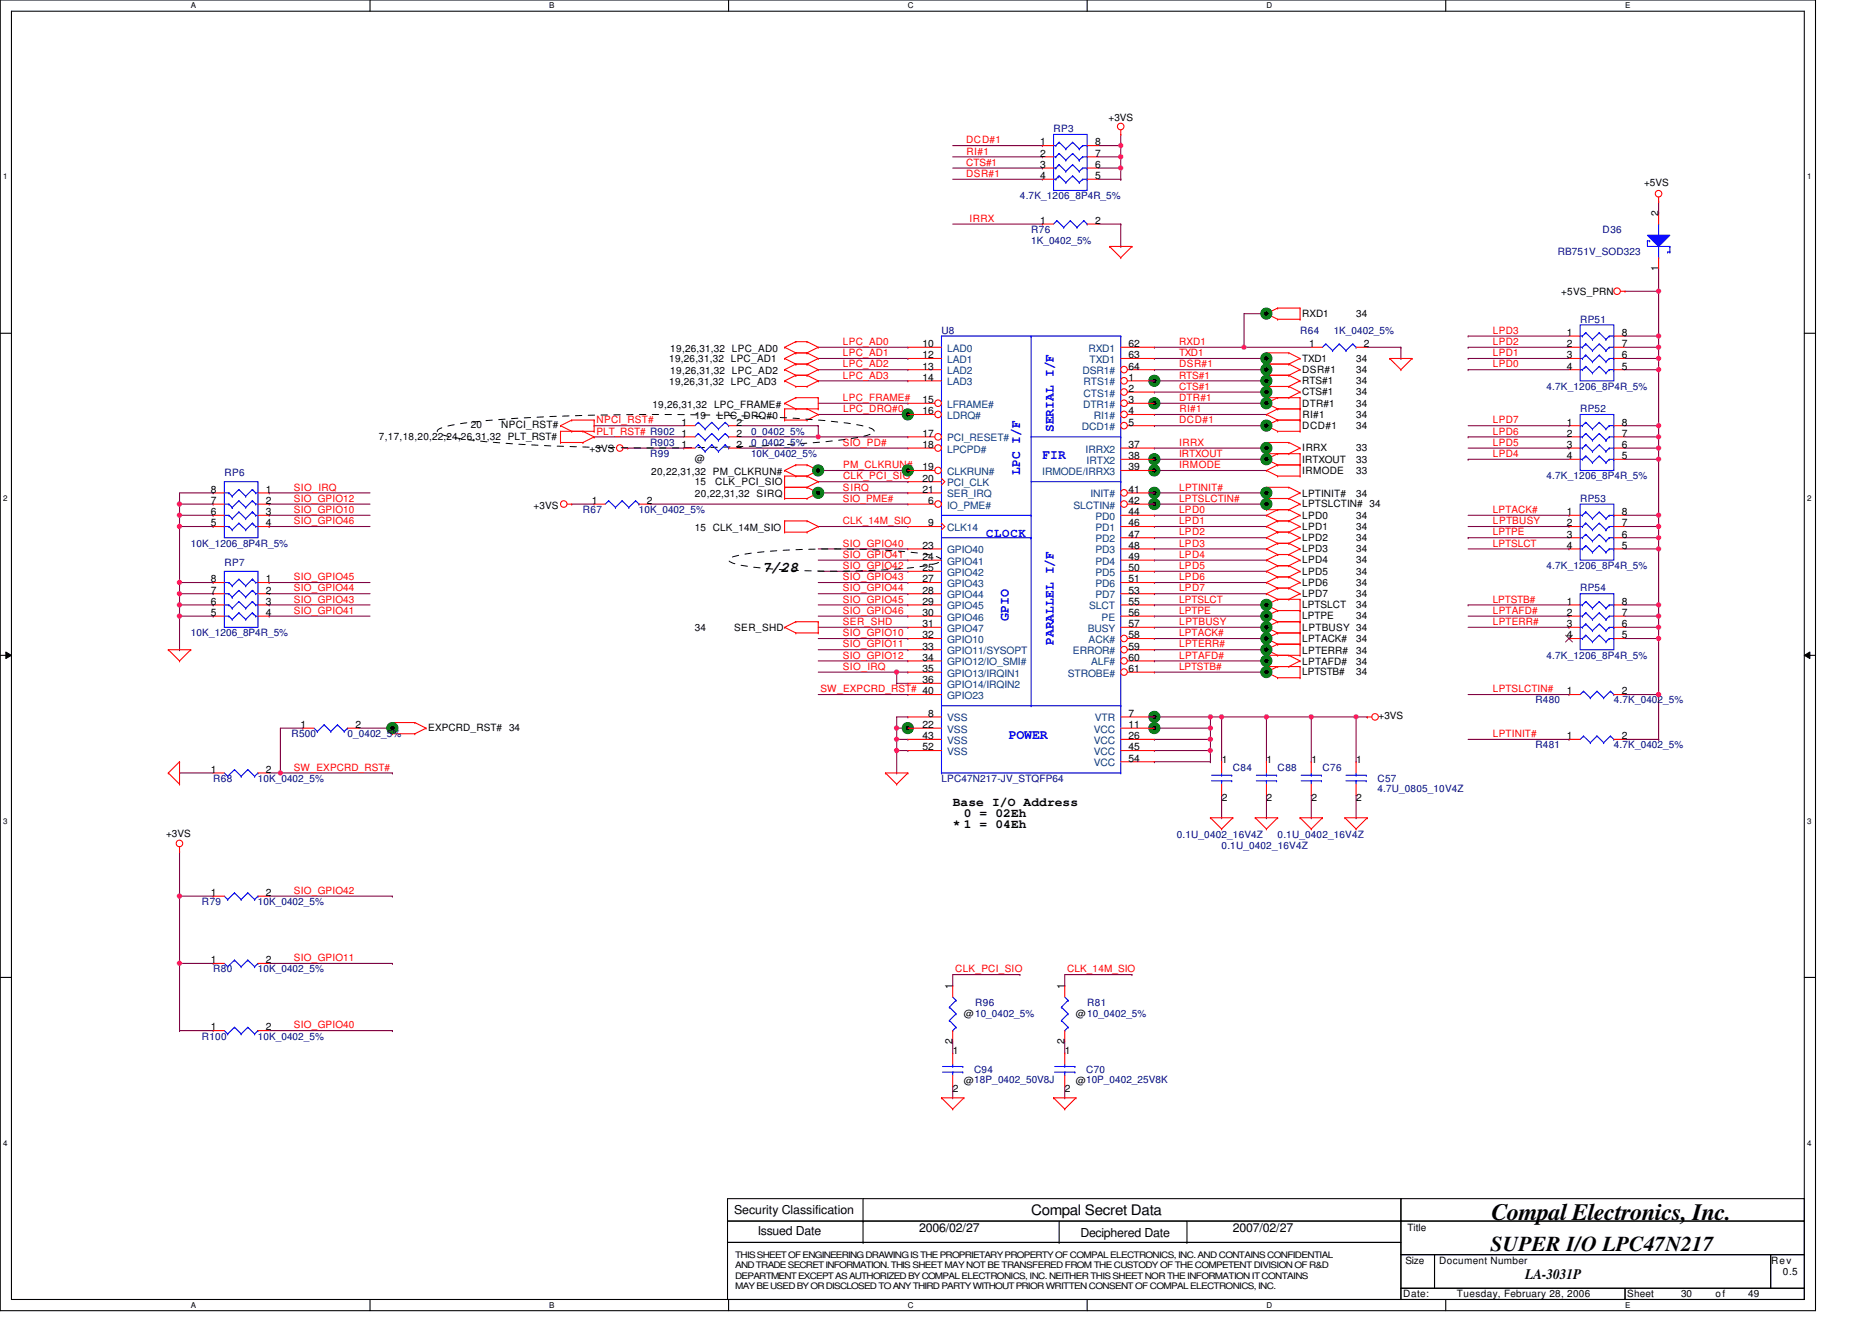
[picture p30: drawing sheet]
<svg xmlns="http://www.w3.org/2000/svg" width="297mm" height="210mm" viewBox="0 0 297 210" stroke-linecap="round" stroke-linejoin="round" font-family="sans-serif">
<defs><g id="words">
<text font-size="3.7" x="236.7" y="193.6">Compal Electronics, Inc.</text>
<text font-size="3.4" x="236.5" y="198.6">SUPER I/O LPC47N217</text>
<g font-size="2.3">
<text x="120.9" y="90.8">7/28</text>
<text x="163.6" y="192.8">Compal Secret Data</text>
<text x="242" y="203">LA-3031P</text>
</g>
<g font-size="2.1" fill="#00f">
<text x="167.2" y="68.6" transform="rotate(-90 167.2 68.6)">SERIAL I/F</text>
<text x="161.9" y="75.4" transform="rotate(-90 161.9 75.4)">LPC I/F</text>
<text x="165.4" y="72.9">FIR</text>
<text x="160.1" y="98.5" transform="rotate(-90 160.1 98.5)">GPIO</text>
<text x="167.2" y="102.4" transform="rotate(-90 167.2 102.4)">PARALLEL I/F</text>
<text x="160.1" y="117.3">POWER</text>
</g>
<text font-size="1.9" fill="#00f" x="156.5" y="85.2">CLOCK</text>
<g font-size="1.9">
<text x="151.2" y="127.9">Base I/O Address</text>
<text x="151.2" y="131.4">* 1 = 04Eh</text>
<text x="152.9" y="129.6">0 = 02Eh</text>
<text x="116.5" y="192.7">Security Classification</text>
<text x="120.2" y="196.1">Issued Date</text>
<text x="145.8" y="195.6">2006/02/27</text>
<text x="171.4" y="196.3">Deciphered Date</text>
<text x="195.6" y="195.6">2007/02/27</text>
</g>
<g font-size="1.6" fill="#f00">
<text x="153.3" y="22.8">DCD#1</text>
<text x="153.3" y="26.3">CTS#1</text>
<text x="153.3" y="28.1">DSR#1</text>
<text x="153.4" y="24.5">RI#1</text>
<text x="153.8" y="35.2">IRRX</text>
<text x="236.9" y="53">LPD3</text>
<text x="133.7" y="56.5">LPC_AD1</text>
<text x="133.7" y="58.3">LPC_AD2</text>
<text x="133.7" y="54.8">LPC_AD0</text>
<text x="187.1" y="56.5">TXD1</text>
<text x="187.1" y="58.3">DSR#1</text>
<text x="187.1" y="54.8">RXD1</text>
<text x="236.9" y="56.5">LPD1</text>
<text x="236.9" y="54.8">LPD2</text>
<text x="236.9" y="58.3">LPD0</text>
<text x="133.7" y="60.1">LPC_AD3</text>
<text x="133.7" y="63.6">LPC_FRAME#</text>
<text x="133.8" y="65.4">LPC_DRQ#0</text>
<text x="187.1" y="61.9">CTS#1</text>
<text x="187.1" y="60.1">RTS#1</text>
<text x="187.1" y="63.6">DTR#1</text>
<text x="187.2" y="65.4">RI#1</text>
<text x="94.6" y="69">PLT_RST# R902</text>
<text x="94.7" y="67.2">NPCI_RST#</text>
<text x="133.7" y="70.8">SIO_PD#</text>
<text x="187.1" y="67.2">DCD#1</text>
<text x="187.1" y="70.8">IRRX</text>
<text x="236.9" y="67.2">LPD7</text>
<text x="236.9" y="69">LPD6</text>
<text x="236.9" y="70.8">LPD5</text>
<text x="46.6" y="77.9">SIO_IRQ</text>
<text x="133.7" y="77.9">SIRQ</text>
<text x="133.8" y="76.1">CLK_PCI_SIO</text>
<text x="133.8" y="74.3">PM_CLKRUN#</text>
<text x="187.1" y="72.5">IRTXOUT</text>
<text x="187.1" y="74.3">IRMODE</text>
<text x="187.1" y="77.9">LPTINIT#</text>
<text x="236.9" y="72.5">LPD4</text>
<text x="46.6" y="83.2">SIO_GPIO46</text>
<text x="46.6" y="79.7">SIO_GPIO12</text>
<text x="46.6" y="81.4">SIO_GPIO10</text>
<text x="133.7" y="83.2">CLK_14M_SIO</text>
<text x="133.7" y="79.7">SIO_PME#</text>
<text x="187.1" y="81.4">LPD0</text>
<text x="187.1" y="83.2">LPD1</text>
<text x="187.1" y="79.7">LPTSLCTIN#</text>
<text x="236.9" y="83.2">LPTBUSY</text>
<text x="236.9" y="81.4">LPTACK#</text>
<text x="133.7" y="88.5">SIO_GPIO41</text>
<text x="133.7" y="86.8">SIO_GPIO40</text>
<text x="187.1" y="85">LPD2</text>
<text x="187.1" y="86.8">LPD3</text>
<text x="187.1" y="88.5">LPD4</text>
<text x="236.9" y="85">LPTPE</text>
<text x="236.9" y="86.8">LPTSLCT</text>
<text x="46.6" y="95.7">SIO_GPIO43</text>
<text x="46.6" y="93.9">SIO_GPIO44</text>
<text x="46.6" y="92.1">SIO_GPIO45</text>
<text x="133.7" y="90.3">SIO_GPIO42</text>
<text x="133.7" y="92.1">SIO_GPIO43</text>
<text x="133.7" y="93.9">SIO_GPIO44</text>
<text x="133.7" y="95.7">SIO_GPIO45</text>
<text x="187.1" y="90.3">LPD5</text>
<text x="187.1" y="92.1">LPD6</text>
<text x="187.1" y="93.9">LPD7</text>
<text x="187.1" y="95.7">LPTSLCT</text>
<text x="236.9" y="95.7">LPTSTB#</text>
<text x="46.6" y="97.4">SIO_GPIO41</text>
<text x="133.7" y="97.4">SIO_GPIO46</text>
<text x="133.7" y="99.2">SER_SHD</text>
<text x="133.7" y="101">SIO_GPIO10</text>
<text x="187.1" y="99.2">LPTBUSY</text>
<text x="187.1" y="101">LPTACK#</text>
<text x="187.1" y="97.4">LPTPE</text>
<text x="236.9" y="97.4">LPTAFD#</text>
<text x="236.9" y="99.2">LPTERR#</text>
<text x="133.7" y="102.8">SIO_GPIO11</text>
<text x="133.7" y="106.3">SIO_IRQ</text>
<text x="133.7" y="104.5">SIO_GPIO12</text>
<text x="187.1" y="102.8">LPTERR#</text>
<text x="187.1" y="106.3">LPTSTB#</text>
<text x="187.1" y="104.5">LPTAFD#</text>
<text x="130.2" y="109.9">SW_EXPCRD_RST# 40</text>
<text x="236.9" y="109.9">LPTSLCTIN#</text>
<text x="236.9" y="117">LPTINIT#</text>
<text x="46.6" y="122.3">SW_EXPCRD_RST#</text>
<text x="46.6" y="141.9">SIO_GPIO42</text>
<text x="46.6" y="152.5">SIO_GPIO11</text>
<text x="151.6" y="154.3">CLK_PCI_SIO</text>
<text x="169.3" y="154.3">CLK_14M_SIO</text>
<text x="46.6" y="163.2">SIO_GPIO40</text>
</g>
<g font-size="1.6">
<text x="165" y="23.1">1</text>
<text x="173.8" y="23.1">8</text>
<text x="175.9" y="19.2">+3VS</text>
<text x="165" y="24.9">2</text>
<text x="165" y="26.6">3</text>
<text x="165" y="28.4">4</text>
<text x="173.8" y="24.9">7</text>
<text x="173.8" y="26.6">6</text>
<text x="173.8" y="28.4">5</text>
<text x="260.9" y="29.5">+5VS</text>
<text x="165" y="35.5">1</text>
<text x="173.8" y="35.5">2</text>
<text x="263.2" y="34.3" transform="rotate(-90 263.2 34.3)">2</text>
<text x="247.7" y="46.8">+5VS_PRN</text>
<text x="263.2" y="43.1" transform="rotate(-90 263.2 43.1)">1</text>
<text x="206.6" y="50.3">RXD1</text>
<text x="215.2" y="50.3">34</text>
<text x="248.6" y="53.3">1</text>
<text x="257.3" y="53.3">8</text>
<text x="106.2" y="57.4">19,26,31,32 LPC_AD1</text>
<text x="106.4" y="55.8">19,26,31,32 LPC_AD0</text>
<text x="106.4" y="59.4">19,26,31,32 LPC_AD2</text>
<text x="146.4" y="55.1">10</text>
<text x="146.4" y="56.9">12</text>
<text x="146.4" y="58.7">13</text>
<text x="179.1" y="55.1">62</text>
<text x="179.1" y="56.9">63</text>
<text x="179.1" y="58.7">64</text>
<text x="206.6" y="57.4">TXD1</text>
<text x="206.6" y="59.2">DSR#1</text>
<text x="207.7" y="55.1">1</text>
<text x="215.2" y="57.4">34</text>
<text x="215.2" y="59.2">34</text>
<text x="216.4" y="55.1">2</text>
<text x="248.6" y="55.1">2</text>
<text x="248.6" y="56.9">3</text>
<text x="248.6" y="58.7">4</text>
<text x="257.3" y="55.1">7</text>
<text x="257.3" y="56.9">6</text>
<text x="257.3" y="58.7">5</text>
<text x="103.5" y="64.7">19,26,31,32 LPC_FRAME#</text>
<text x="106.2" y="61.2">19,26,31,32 LPC_AD3</text>
<text x="146.4" y="60.4">14</text>
<text x="146.4" y="64">15</text>
<text x="146.4" y="65.8">16</text>
<text x="179.1" y="60.4">1</text>
<text x="179.1" y="62.2">2</text>
<text x="179.1" y="64">3</text>
<text x="179.1" y="65.8">4</text>
<text x="206.6" y="64.5">DTR#1</text>
<text x="206.6" y="62.8">CTS#1</text>
<text x="206.6" y="61">RTS#1</text>
<text x="215.2" y="64.5">34</text>
<text x="215.2" y="62.8">34</text>
<text x="215.2" y="61">34</text>
<text x="60.1" y="69.9">7,17,18,20,22,24,26,31,32 PLT_RST#</text>
<text x="74.7" y="67.9">20</text>
<text x="79.5" y="67.9">NPCI_RST#</text>
<text x="93.6" y="71.8">+3VS</text>
<text x="108.1" y="69.3">1</text>
<text x="108.1" y="71.1">1</text>
<text x="108.1" y="67.5">1</text>
<text x="110.3" y="66.5">19</text>
<text x="113.9" y="66.5">LPC_DRQ#0</text>
<text x="116.9" y="69.3">2</text>
<text x="116.9" y="71.1">2</text>
<text x="116.9" y="67.5">2</text>
<text x="146.4" y="69.3">17</text>
<text x="146.4" y="71.1">18</text>
<text x="179.1" y="67.5">5</text>
<text x="179.1" y="71.1">37</text>
<text x="206.6" y="71.6">IRRX</text>
<text x="206.6" y="68.1">DCD#1</text>
<text x="206.7" y="66.3">RI#1</text>
<text x="215.2" y="71.6">33</text>
<text x="215.2" y="68.1">34</text>
<text x="215.2" y="66.3">34</text>
<text x="248.6" y="67.5">1</text>
<text x="248.6" y="69.3">2</text>
<text x="248.6" y="71.1">3</text>
<text x="257.3" y="67.5">8</text>
<text x="257.3" y="69.3">7</text>
<text x="257.3" y="71.1">6</text>
<text x="103.3" y="75.4">20,22,31,32 PM_CLKRUN#</text>
<text x="110.3" y="77">15</text>
<text x="110.3" y="73.3">@</text>
<text x="113.5" y="77">CLK_PCI_SIO</text>
<text x="146.4" y="74.7">19</text>
<text x="146.4" y="76.4">20</text>
<text x="179.1" y="72.9">38</text>
<text x="179.1" y="74.7">39</text>
<text x="206.6" y="75.2">IRMODE</text>
<text x="206.6" y="73.4">IRTXOUT</text>
<text x="215.2" y="75.2">33</text>
<text x="215.2" y="73.4">33</text>
<text x="248.6" y="72.9">4</text>
<text x="257.3" y="72.9">5</text>
<text x="33.5" y="78.2">8</text>
<text x="33.5" y="80">7</text>
<text x="33.5" y="81.8">6</text>
<text x="33.5" y="83.5">5</text>
<text x="42.2" y="78.2">1</text>
<text x="42.2" y="80">2</text>
<text x="42.2" y="81.8">3</text>
<text x="42.2" y="83.5">4</text>
<text x="84.7" y="80.7">+3VS</text>
<text x="93.9" y="80">1</text>
<text x="102.6" y="80">2</text>
<text x="110.3" y="78.9">20,22,31,32 SIRQ</text>
<text x="146.4" y="78.2">21</text>
<text x="147.3" y="80">6</text>
<text x="147.3" y="83.5">9</text>
<text x="179.1" y="78.2">41</text>
<text x="179.1" y="80">42</text>
<text x="179.1" y="81.8">44</text>
<text x="179.1" y="83.5">46</text>
<text x="206.6" y="82.3">LPD0</text>
<text x="206.6" y="78.9">LPTINIT#</text>
<text x="206.6" y="80.5">LPTSLCTIN# 34</text>
<text x="215.2" y="82.3">34</text>
<text x="215.2" y="78.9">34</text>
<text x="248.6" y="81.8">1</text>
<text x="248.6" y="83.5">2</text>
<text x="257.3" y="81.8">8</text>
<text x="257.3" y="83.5">7</text>
<text x="110.3" y="84.3">15 CLK_14M_SIO</text>
<text x="146.4" y="87.1">23</text>
<text x="146.4" y="88.9">24</text>
<text x="179.1" y="85.3">47</text>
<text x="179.1" y="87.1">48</text>
<text x="179.1" y="88.9">49</text>
<text x="206.6" y="89.4">LPD4</text>
<text x="206.6" y="87.7">LPD3</text>
<text x="206.6" y="85.9">LPD2</text>
<text x="206.6" y="84.1">LPD1</text>
<text x="215.2" y="89.4">34</text>
<text x="215.2" y="87.7">34</text>
<text x="215.2" y="85.9">34</text>
<text x="215.2" y="84.1">34</text>
<text x="248.6" y="85.3">3</text>
<text x="248.6" y="87.1">4</text>
<text x="257.3" y="85.3">6</text>
<text x="257.3" y="87.1">5</text>
<text x="33.5" y="92.4">8</text>
<text x="33.5" y="94.2">7</text>
<text x="33.5" y="96">6</text>
<text x="42.2" y="92.4">1</text>
<text x="42.2" y="94.2">2</text>
<text x="42.2" y="96">3</text>
<text x="146.4" y="90.7">25</text>
<text x="146.4" y="92.4">27</text>
<text x="146.4" y="94.2">28</text>
<text x="146.4" y="96">29</text>
<text x="179.1" y="90.7">50</text>
<text x="179.1" y="92.4">51</text>
<text x="179.1" y="94.2">53</text>
<text x="179.1" y="96">55</text>
<text x="206.6" y="91.2">LPD5</text>
<text x="206.6" y="93">LPD6</text>
<text x="206.6" y="94.8">LPD7</text>
<text x="215.2" y="91.2">34</text>
<text x="215.2" y="93">34</text>
<text x="215.2" y="94.8">34</text>
<text x="248.6" y="96">1</text>
<text x="257.3" y="96">8</text>
<text x="33.5" y="97.8">5</text>
<text x="42.2" y="97.8">4</text>
<text x="110.3" y="100.1">34</text>
<text x="116.5" y="100.1">SER_SHD</text>
<text x="146.4" y="97.8">30</text>
<text x="146.4" y="99.5">31</text>
<text x="146.4" y="101.3">32</text>
<text x="179.1" y="97.8">56</text>
<text x="179.1" y="99.5">57</text>
<text x="179.1" y="101.3">58</text>
<text x="206.6" y="100.1">LPTBUSY 34</text>
<text x="206.6" y="98.3">LPTPE</text>
<text x="206.6" y="96.5">LPTSLCT</text>
<text x="206.6" y="101.9">LPTACK#</text>
<text x="215.2" y="98.3">34</text>
<text x="215.2" y="96.5">34</text>
<text x="215.2" y="101.9">34</text>
<text x="248.6" y="97.8">2</text>
<text x="248.6" y="99.5">3</text>
<text x="248.6" y="101.3">4</text>
<text x="257.3" y="97.8">7</text>
<text x="257.3" y="99.5">6</text>
<text x="257.3" y="101.3">5</text>
<text x="146.4" y="103.1">33</text>
<text x="146.4" y="104.9">34</text>
<text x="146.4" y="106.7">35</text>
<text x="179.1" y="103.1">59</text>
<text x="179.1" y="104.9">60</text>
<text x="179.1" y="106.7">61</text>
<text x="206.6" y="103.8">LPTERR#</text>
<text x="206.6" y="105.6">LPTAFD#</text>
<text x="206.6" y="107.2">LPTSTB#</text>
<text x="215.2" y="103.8">34</text>
<text x="215.2" y="105.6">34</text>
<text x="215.2" y="107.2">34</text>
<text x="146.4" y="108.4">36</text>
<text x="147.3" y="113.8">8</text>
<text x="179.1" y="113.8">7</text>
<text x="248.6" y="110.2">1</text>
<text x="257.3" y="110.2">2</text>
<text x="47.7" y="115.5">1</text>
<text x="56.4" y="115.5">2</text>
<text x="68" y="116.1">EXPCRD_RST# 34</text>
<text x="146.4" y="115.5">22</text>
<text x="146.4" y="117.3">43</text>
<text x="146.4" y="119.1">52</text>
<text x="179.1" y="117.3">26</text>
<text x="179.1" y="119.1">45</text>
<text x="179.1" y="115.5">11</text>
<text x="218.7" y="114.2">+3VS</text>
<text x="248.6" y="117.3">1</text>
<text x="257.3" y="117.3">2</text>
<text x="33.5" y="122.7">1</text>
<text x="42.2" y="122.7">2</text>
<text x="179.1" y="120.9">54</text>
<text x="193.9" y="121.1">1</text>
<text x="201" y="121.1">1</text>
<text x="208.1" y="121.1">1</text>
<text x="215.2" y="121.1">1</text>
<text x="193.9" y="127.1">2</text>
<text x="201" y="127.1">2</text>
<text x="208.1" y="127.1">2</text>
<text x="215.2" y="127.1">2</text>
<text x="26.3" y="132.8">+3VS</text>
<text x="33.5" y="142.2">1</text>
<text x="42.2" y="142.2">2</text>
<text x="33.5" y="152.9">1</text>
<text x="42.2" y="152.9">2</text>
<text x="151.1" y="157" transform="rotate(-90 151.1 157)">1</text>
<text x="152.9" y="161.4">@10_0402_5%</text>
<text x="168.9" y="157" transform="rotate(-90 168.9 157)">1</text>
<text x="170.7" y="161.4">@10_0402_5%</text>
<text x="33.5" y="163.6">1</text>
<text x="42.2" y="163.6">2</text>
<text x="151.1" y="165.7" transform="rotate(-90 151.1 165.7)">2</text>
<text x="151.2" y="167.3">1</text>
<text x="168.9" y="165.7" transform="rotate(-90 168.9 165.7)">2</text>
<text x="169" y="167.3">1</text>
<text x="151.2" y="173.4">2</text>
<text x="152.9" y="172.1">@18P_0402_50V8J</text>
<text x="169" y="173.4">2</text>
<text x="170.7" y="172.1">@10P_0402_25V8K</text>
<text x="223.3" y="195.4">Title</text>
<text x="223" y="200.6">Size</text>
<text x="228.3" y="200.6">Document Number</text>
<text x="281" y="200.6">Rev</text>
<text x="282.9" y="202.3">0.5</text>
<text x="222.6" y="205.9">Date:</text>
<text x="231.2" y="205.9">Tuesday, February 28, 2006</text>
<text x="258.2" y="205.9">Sheet</text>
<text x="266.7" y="205.9">30</text>
<text x="272.2" y="205.9">of</text>
<text x="277.4" y="205.9">49</text>
</g>
<g font-size="1.6" fill="#000080">
<text x="167.2" y="21">RP3</text>
<text x="161.8" y="31.6">4.7K_1206_8P4R_5%</text>
<text x="163.6" y="37">R76</text>
<text x="163.6" y="38.8">1K_0402_5%</text>
<text x="247.2" y="40.5">RB751V_SOD323</text>
<text x="254.3" y="37">D36</text>
<text x="149.4" y="53">U8</text>
<text x="206.3" y="53">R64</text>
<text x="211.6" y="53">1K_0402_5%</text>
<text x="250.7" y="51.2">RP51</text>
<text x="245.4" y="61.9">4.7K_1206_8P4R_5%</text>
<text x="250.7" y="65.4">RP52</text>
<text x="103.2" y="70.8">R903</text>
<text x="119.2" y="70.8">0_0402_5%</text>
<text x="119.2" y="69">0_0402_5%</text>
<text x="35.6" y="75.6">RP6</text>
<text x="103.2" y="72.5">R99</text>
<text x="119.2" y="72.5">10K_0402_5%</text>
<text x="245.4" y="76.1">4.7K_1206_8P4R_5%</text>
<text x="92.5" y="81.4">R67</text>
<text x="101.4" y="81.4">10K_0402_5%</text>
<text x="250.7" y="79.7">RP53</text>
<text x="30.3" y="86.8">10K_1206_8P4R_5%</text>
<text x="35.6" y="89.8">RP7</text>
<text x="245.4" y="90.3">4.7K_1206_8P4R_5%</text>
<text x="250.7" y="93.9">RP54</text>
<text x="30.3" y="101">10K_1206_8P4R_5%</text>
<text x="245.4" y="104.5">4.7K_1206_8P4R_5%</text>
<text x="243.6" y="111.7">R480</text>
<text x="256.1" y="111.7">4.7K_0402_5%</text>
<text x="46.3" y="117">R500</text>
<text x="55.2" y="117">0_0402_5%</text>
<text x="243.6" y="118.8">R481</text>
<text x="256.1" y="118.8">4.7K_0402_5%</text>
<text x="33.8" y="124.1">R68</text>
<text x="40.9" y="124.1">10K_0402_5%</text>
<text x="149.4" y="124.1">LPC47N217-JV_STQFP64</text>
<text x="195.6" y="122.3">C84</text>
<text x="202.7" y="122.3">C88</text>
<text x="209.8" y="122.3">C76</text>
<text x="218.6" y="125.7">4.7U_0805_10V4Z</text>
<text x="218.6" y="124.1">C57</text>
<text x="186.7" y="133">0.1U_0402_16V4Z</text>
<text x="193.8" y="134.8">0.1U_0402_16V4Z</text>
<text x="202.7" y="133">0.1U_0402_16V4Z</text>
<text x="32" y="143.7">R79</text>
<text x="40.9" y="143.7">10K_0402_5%</text>
<text x="33.8" y="154.3">R80</text>
<text x="40.9" y="154.3">10K_0402_5%</text>
<text x="154.7" y="159.7">R96</text>
<text x="172.5" y="159.7">R81</text>
<text x="32" y="165">R100</text>
<text x="40.9" y="165">10K_0402_5%</text>
<text x="154.6" y="170.3">C94</text>
<text x="172.4" y="170.3">C70</text>
</g>
<g font-size="1.6" fill="#004080">
<text x="150.3" y="55.8">LAD0</text>
<text x="150.3" y="57.6">LAD1</text>
<text x="150.3" y="59.4">LAD2</text>
<text x="171.8" y="59.4">DSR1#</text>
<text x="172.7" y="55.8">RXD1</text>
<text x="172.9" y="57.6">TXD1</text>
<text x="150.3" y="61.2">LAD3</text>
<text x="150.3" y="64.7">LFRAME#</text>
<text x="171.8" y="64.7">DTR1#</text>
<text x="171.9" y="61.2">RTS1#</text>
<text x="171.9" y="62.9">CTS1#</text>
<text x="150.3" y="66.5">LDRQ#</text>
<text x="150.3" y="70.1">PCI_RESET#</text>
<text x="150.3" y="71.8">LPCPD#</text>
<text x="171.7" y="68.3">DCD1#</text>
<text x="172.3" y="71.8">IRRX2</text>
<text x="173.6" y="66.5">RI1#</text>
<text x="150.3" y="75.4">CLKRUN#</text>
<text x="150.3" y="77.2">PCI_CLK</text>
<text x="165.4" y="75.4">IRMODE/IRRX3</text>
<text x="172.4" y="73.6">IRTX2</text>
<text x="150.3" y="79">SER_IRQ</text>
<text x="150.3" y="80.7">IO_PME#</text>
<text x="170.3" y="80.7">SLCTIN#</text>
<text x="173" y="79">INIT#</text>
<text x="173.8" y="82.5">PD0</text>
<text x="150.3" y="87.8">GPIO40</text>
<text x="150.3" y="89.6">GPIO41</text>
<text x="150.3" y="84.3">CLK14</text>
<text x="173.8" y="84.3">PD1</text>
<text x="173.8" y="86.1">PD2</text>
<text x="173.8" y="87.8">PD3</text>
<text x="173.8" y="89.6">PD4</text>
<text x="150.3" y="91.4">GPIO42</text>
<text x="150.3" y="93.2">GPIO43</text>
<text x="150.3" y="95">GPIO44</text>
<text x="173.8" y="91.4">PD5</text>
<text x="173.8" y="93.2">PD6</text>
<text x="173.8" y="95">PD7</text>
<text x="150.3" y="96.7">GPIO45</text>
<text x="150.3" y="98.5">GPIO46</text>
<text x="150.3" y="100.3">GPIO47</text>
<text x="172.6" y="100.3">BUSY</text>
<text x="172.8" y="96.7">SLCT</text>
<text x="174.8" y="98.5">PE</text>
<text x="150.3" y="102.1">GPIO10</text>
<text x="150.3" y="103.8">GPIO11/SYSOPT</text>
<text x="150.3" y="105.6">GPIO12/IO_SMI#</text>
<text x="150.3" y="107.4">GPIO13/IRQIN1</text>
<text x="169.4" y="107.4">STROBE#</text>
<text x="170.2" y="103.8">ERROR#</text>
<text x="172.7" y="102.1">ACK#</text>
<text x="173.1" y="105.6">ALF#</text>
<text x="150.3" y="109.2">GPIO14/IRQIN2</text>
<text x="150.3" y="111">GPIO23</text>
<text x="150.3" y="114.5">VSS</text>
<text x="150.3" y="116.3">VSS</text>
<text x="150.3" y="118.1">VSS</text>
<text x="150.3" y="119.8">VSS</text>
<text x="173.5" y="118.1">VCC</text>
<text x="173.5" y="119.8">VCC</text>
<text x="173.5" y="116.3">VCC</text>
<text x="173.7" y="114.5">VTR</text>
<text x="173.5" y="121.6">VCC</text>
</g>
<g font-size="1.4">
<text x="116.7" y="199.7">THIS SHEET OF ENGINEERING DRAWING IS THE PROPRIETARY PROPERTY OF COMPAL ELECTRONICS, INC. AND CONTAINSCONFIDENTIAL</text>
<text x="116.7" y="201.3">AND TRADE SECRET INFORMATION. THIS SHEET MAY NOT BETRANSFERED FROM THE CUSTODY OF THE COMPETENT DIVISION OF R&amp;D</text>
<text x="116.7" y="202.9">DEPARTMENT EXCEPT AS AUTHORIZED BY COMPAL ELECTRONICS, INC. NEITHER THIS SHEET NOR THE INFORMATION ITCONTAINS</text>
<text x="116.7" y="204.6">MAY BE USED BY OR DISCLOSED TO ANY THIRD PARTY WITHOUT PRIOR WRITTEN CONSENT OF COMPAL ELECTRONICS, INC.</text>
</g>
<g font-size="1.3">
<text x="30.3" y="1.3">A</text>
<text x="87.2" y="1.3">B</text>
<text x="144.1" y="1.3">C</text>
<text x="201" y="1.3">D</text>
<text x="257.8" y="1.3">E</text>
<text x=".5" y="28.5">1</text>
<text x="286.7" y="28.5">1</text>
<text x=".5" y="79.6">2</text>
<text x="286.7" y="79.6">2</text>
<text x=".5" y="130.7">3</text>
<text x="286.7" y="130.7">3</text>
<text x=".5" y="181.8">4</text>
<text x="286.7" y="181.8">4</text>
<text x="30.3" y="207.6">A</text>
<text x="87.2" y="207.6">B</text>
<text x="144.1" y="207.6">C</text>
<text x="201" y="207.6">D</text>
<text x="257.8" y="207.6">E</text>
</g>
</g></defs>
<path d="M0 0h288.1v208h-288.1zM1.8 1.8h284.5v204.4h-284.5z" fill="none" stroke="#000" stroke-width=".17"/>
<g fill="#fff">
<path d="M30.2 .2h.9v1.4h-.9z"/>
<path d="M30.2 206.4h.9v1.5h-.9z"/>
</g>
<path d="M58.7 0v1.8M58.7 206.2v1.8" fill="none" stroke="#000" stroke-width=".17"/>
<g fill="#fff">
<path d="M87.2 .2h.8v1.4h-.8z"/>
<path d="M87.2 206.4h.8v1.5h-.8z"/>
</g>
<path d="M115.6 0v1.8M115.6 206.2v1.8" fill="none" stroke="#000" stroke-width=".17"/>
<g fill="#fff">
<path d="M144.1 .2h.9v1.4h-.9z"/>
<path d="M144.1 206.4h.9v1.5h-.9z"/>
</g>
<path d="M172.5 0v1.8M172.5 206.2v1.8" fill="none" stroke="#000" stroke-width=".17"/>
<g fill="#fff">
<path d="M201 .2h.9v1.4h-.9z"/>
<path d="M201 206.4h.9v1.5h-.9z"/>
</g>
<path d="M229.4 0v1.8M229.4 206.2v1.8" fill="none" stroke="#000" stroke-width=".17"/>
<g fill="#fff">
<path d="M257.8 .2h.9v1.4h-.9z"/>
<path d="M257.8 206.4h.9v1.5h-.9z"/>
<path d="M.5 27.3h.7v1.4h-.7z"/>
<path d="M286.7 27.3h.7v1.4h-.7z"/>
<path d="M.5 78.4h.7v1.5h-.7z"/>
<path d="M286.7 78.4h.7v1.5h-.7z"/>
</g>
<path d="M0 52.9h1.8M286.3 52.9h1.8" fill="none" stroke="#000" stroke-width=".17"/>
<g fill="#fff">
<path d="M.5 129.6h.7v1.4h-.7z"/>
<path d="M286.7 129.6h.7v1.4h-.7z"/>
</g>
<path d="M0 104h1.8M286.3 104h1.8" fill="none" stroke="#000" stroke-width=".17"/>
<path d="M.9 103.5l.9 .5-.9 .5zM286.3 104l.9-.5v1z" fill="#000"/>
<path d="M.9 103.5l.9 .5-.9 .5zM286.3 104l.9-.5v1z" fill="none" stroke="#000" stroke-width=".16"/>
<g fill="#fff">
<path d="M.5 180.7h.7v1.4h-.7z"/>
<path d="M286.7 180.7h.7v1.4h-.7z"/>
</g>
<path d="M0 155.1h1.8M286.3 155.1h1.8" fill="none" stroke="#000" stroke-width=".17"/>
<g fill="none" stroke="#800040" stroke-width=".17">
<path d="M151.2 23.1h14.2M151.2 24.9h14.2M151.2 26.7h14.2M151.2 28.4h14.2M151.2 35.6h14.2M165.4 23.1h.1M165.4 24.9h.1M165.4 26.7h.1M165.4 28.4h.1M165.4 35.6h.1M174.3 23.1h3.5M174.3 24.9h3.5"/>
<path d="M174.3 26.7h3.5M174.3 28.4h3.5M174.3 35.6h3.5M177.8 28.4h.1M177.8 23.1h.1M177.8 24.9h.1M177.8 39.1h.1M177.8 26.7h.1M177.8 35.6h.1M177.8 21.3v7.1M177.8 35.6v3.5M263.2 33.8h.1"/>
<path d="M263.2 32v1.8M129.8 56.9h14.3M129.8 58.7h14.3M129.8 55.1h14.3M144.1 56.9h.1M144.1 58.7h.1M144.1 55.1h.1M183.2 56.9h.1M183.2 58.7h.1M183.2 55.1h.1M183.2 56.9h17.8M183.2 58.7h17.8"/>
<path d="M183.2 55.1h24.9M197.4 55.1h.1M201 49.8h.1M201 49.8h-3.6v5.3M217 55.1h5.3M222.3 56.9h.1M222.3 55.1h.1M222.3 55.1v1.8M233 56.9h.1M233 53.3h.1M233 55.1h.1M233 58.7h.1"/>
<path d="M233 56.9h16M233 58.7h16M233 55.1h16M233 53.3h16M257.8 56.9h5.4M257.8 58.7h5.4M257.8 55.1h5.4M257.8 53.3h5.4M257.8 46.2h5.4M263.2 58.7h.1M263.2 55.1h.1M263.2 56.9h.1"/>
<path d="M263.2 53.3h.1M263.2 46.2h.1M263.2 42.7v74.6M33.8 78.2h.1M33.8 78.2h-5.3v24.9M42.7 78.2h.1M42.7 78.2h16M94.3 69.3h.1M94.3 67.6h.1M94.3 67.6h14.2M94.3 69.3h14.2M99.6 71.1h8.9"/>
<path d="M108.5 71.1h.1M117.4 67.6h12.4M117.4 71.1h26.7M117.4 69.3h26.7M129.8 69.3h.1M129.8 67.6h.1M129.8 60.5h14.3M129.8 64h14.3M129.8 65.8h14.3M129.8 74.7h14.3M129.8 76.5h14.3M129.8 78.2h14.3"/>
<path d="M129.8 67.6v1.7M144.1 60.5h.1M144.1 64h.1M144.1 71.1h.1M144.1 76.5h.1M144.1 78.2h.1M144.1 65.8h.1M144.1 74.7h.1M144.1 69.3h.1M183.2 62.2h.1M183.2 60.5h.1M183.2 65.8h.1"/>
<path d="M183.2 67.6h.1M183.2 64h.1M183.2 72.9h.1M183.2 74.7h.1M183.2 71.1h.1M183.2 78.2h.1M183.2 60.5h17.8M183.2 64h17.8M183.2 62.2h17.8M183.2 65.8h17.8M183.2 67.6h17.8M183.2 71.1h17.8"/>
<path d="M183.2 72.9h17.8M183.2 74.7h17.8M183.2 78.2h17.8M233 72.9h.1M233 69.3h.1M233 67.6h16M233 71.1h16M233 72.9h16M233 69.3h16M249 67.6h.1M249 71.1h.1M257.8 67.6h5.4"/>
<path d="M257.8 71.1h5.4M257.8 72.9h5.4M257.8 69.3h5.4M263.2 72.9h.1M263.2 69.3h.1M263.2 71.1h.1M263.2 67.6h.1M28.5 97.8h.1M28.5 81.8h.1M28.5 80h.1M28.5 83.6h.1M28.5 94.2h.1"/>
<path d="M28.5 92.5h.1M28.5 96h.1M28.5 83.6h5.3M28.5 81.8h5.3M28.5 92.5h5.3M28.5 94.2h5.3M28.5 96h5.3M28.5 97.8h5.3M28.5 80h5.3M33.8 94.2h.1M33.8 92.5h.1M33.8 83.6h.1"/>
<path d="M33.8 81.8h.1M33.8 96h.1M33.8 80h.1M33.8 97.8h.1M42.7 83.6h.1M42.7 80h.1M42.7 81.8h.1M42.7 97.8h.1M42.7 96h.1M42.7 94.2h.1M42.7 92.5h.1M42.7 83.6h16"/>
<path d="M42.7 81.8h16M42.7 92.5h16M42.7 94.2h16M42.7 96h16M42.7 97.8h16M42.7 80h16M90.7 80h3.6M94.3 80h.1M103.2 80h40.9M129.8 83.6h14.3M129.8 87.1h14.3M129.8 88.9h14.3"/>
<path d="M129.8 90.7h14.3M129.8 92.5h14.3M129.8 94.2h14.3M129.8 99.6h14.3M129.8 96h14.3M129.8 97.8h14.3M144.1 83.6h.1M144.1 80h.1M144.1 88.9h.1M144.1 90.7h.1M144.1 92.5h.1M144.1 94.2h.1"/>
<path d="M144.1 96h.1M144.1 97.8h.1M144.1 99.6h.1M144.1 87.1h.1M183.2 81.8h.1M183.2 83.6h.1M183.2 85.3h.1M183.2 87.1h.1M183.2 88.9h.1M183.2 90.7h.1M183.2 92.5h.1M183.2 94.2h.1"/>
<path d="M183.2 99.6h.1M183.2 96h.1M183.2 97.8h.1M183.2 80h.1M183.2 83.6h17.8M183.2 81.8h17.8M183.2 85.3h17.8M183.2 87.1h17.8M183.2 88.9h17.8M183.2 90.7h17.8M183.2 92.5h17.8M183.2 94.2h17.8"/>
<path d="M183.2 99.6h17.8M183.2 96h17.8M183.2 97.8h17.8M183.2 80h17.8M233 85.3h.1M233 96h.1M233 83.6h16M233 81.8h16M233 85.3h16M233 87.1h16M233 99.6h16M233 96h16"/>
<path d="M233 97.8h16M249 97.8h.1M249 83.6h.1M249 81.8h.1M249 99.6h.1M249 87.1h.1M257.8 83.6h5.4M257.8 81.8h5.4M257.8 85.3h5.4M257.8 87.1h5.4M257.8 99.6h5.4M257.8 96h5.4"/>
<path d="M257.8 97.8h5.4M263.2 96h.1M263.2 97.8h.1M263.2 99.6h.1M263.2 87.1h.1M263.2 83.6h.1M263.2 85.3h.1M263.2 81.8h.1M28.5 103.1h.1M48 115.6h.1M48 115.6h-3.5v7.1M56.9 115.6h5.4"/>
<path d="M62.3 115.6h.1M129.8 103.1h14.3M129.8 106.7h14.3M129.8 101.3h14.3M129.8 104.9h14.3M129.8 110.2h14.3M142.3 108.5h.1M142.3 106.7h.1M142.3 117.3h.1M142.3 115.6h.1M142.3 119.1h.1M142.3 115.6h1.8"/>
<path d="M142.3 108.5h1.8M142.3 106.7v1.8M142.3 119.1h1.8M142.3 117.3h1.8M144.1 115.6h.1M144.1 108.5h.1M144.1 103.1h.1M144.1 113.8h.1M144.1 104.9h.1M144.1 117.3h.1M144.1 119.1h.1M144.1 110.2h.1"/>
<path d="M144.1 106.7h.1M144.1 101.3h.1M144.1 113.8h-1.8v8.9M183.2 115.6h.1M183.2 101.3h.1M183.2 103.1h.1M183.2 106.7h.1M183.2 104.9h.1M183.2 119.1h.1M183.2 117.3h.1M183.2 113.8h.1M183.2 115.6h8.9"/>
<path d="M183.2 103.1h17.8M183.2 106.7h17.8M183.2 113.8h33.8M183.2 101.3h17.8M183.2 104.9h17.8M183.2 119.1h8.9M183.2 117.3h8.9M192.1 115.6h.1M192.1 113.8h.1M192.1 119.1h.1M192.1 117.3h.1M192.1 113.8v7.1"/>
<path d="M193.8 113.8v7.1M201 113.8h.1M201 113.8v7.1M208.1 113.8h.1M208.1 113.8v7.1M215.2 113.8h.1M215.2 113.8v7.1M217 113.8h.1M233 117.3h16M233 110.2h16M249 117.3h.1M249 110.2h.1"/>
<path d="M257.8 101.3h5.4M257.8 117.3h5.4M257.8 110.2h5.4M263.2 117.3h.1M263.2 110.2h.1M263.2 101.3h.1M28.5 135.1h.1M28.5 122.7h.1M28.5 135.1v28.5M28.5 122.7h5.3M42.7 122.7h19.6M44.5 122.7h.1"/>
<path d="M62.3 122.7h.1M142.3 122.7h.1M183.2 120.9h.1M183.2 120.9h8.9M192.1 120.9h.1M193.8 129.8h.1M193.8 120.9h.1M193.8 126.2v3.6M201 129.8h.1M201 120.9h.1M201 126.2v3.6M208.1 129.8h.1"/>
<path d="M208.1 120.9h.1M208.1 126.2v3.6M215.2 129.8h.1M215.2 120.9h.1M215.2 126.2v3.6M28.5 152.9h.1M28.5 152.9h5.3M28.5 142.2h5.3M33.8 142.2h.1M33.8 152.9h.1M42.7 152.9h19.6M42.7 142.2h19.6"/>
<path d="M62.3 152.9h.1M62.3 142.2h.1M151.2 156.5h.1M161.8 154.7h.1M161.8 154.7h-10.6v1.8M168.9 156.5h.1M179.6 154.7h.1M179.6 154.7h-10.7v1.8M28.5 163.6h.1M28.5 163.6h5.3M33.8 163.6h.1M42.7 163.6h19.6"/>
<path d="M62.3 163.6h.1M151.2 167.1h.1M151.2 174.2h.1M151.2 165.4v1.7M151.2 172.5v1.7M168.9 167.1h.1M168.9 174.2h.1M168.9 165.4v1.7M168.9 172.5v1.7"/>
</g>
<g fill="none" stroke="#f00" stroke-width=".17">
<path d="M124.5 56.9h.1M124.5 55.1h.1M124.5 58.7h.1M124.5 56.9l1.8 .9M124.5 55.1l1.8 .9M124.5 58.7l1.8 .9M126.3 56h.1M126.3 57.8h.1M126.3 54.2h.1M126.3 59.6h.1M126.3 56l-1.8 .9M126.3 56h1.8"/>
<path d="M126.3 57.8h1.8M126.3 54.2l-1.8 .9M126.3 54.2h1.8M126.3 57.8l-1.8 .9M126.3 59.6h1.8M126.3 59.6l-1.8 .9M128.1 56h.1M128.1 57.8h.1M128.1 54.2h.1M128.1 59.6h.1M128.1 56l1.7 .9M128.1 54.2l1.7 .9"/>
<path d="M128.1 57.8l1.7 .9M128.1 59.6l1.7 .9M129.8 56.9h.1M129.8 55.1h.1M129.8 58.7h.1M129.8 56.9l-1.7 .9M129.8 55.1l-1.7 .9M129.8 58.7l-1.7 .9M201 56h.1M201 57.8h.1M201 59.6h.1M201 49.8h.1"/>
<path d="M201 56v7.1M201 56h3.5M201 57.8h3.5M201 59.6h3.5M201 49.8l1.7 .9M202.7 48.9h.1M202.7 50.7h.1M202.7 48.9h3.6M202.7 48.9l-1.7 .9M202.7 50.7h3.6M204.5 57.8h.1M204.5 56h.1"/>
<path d="M204.5 59.6h.1M204.5 56l1.8 .9M204.5 57.8l1.8 .9M204.5 59.6l1.8 .9M206.3 56.9h.1M206.3 58.7h.1M206.3 50.7h.1M206.3 48.9h.1M206.3 48.9v1.8M206.3 56.9l-1.8 .9M206.3 58.7l-1.8 .9M88.9 68.5h.1"/>
<path d="M88.9 70.2h.1M88.9 67.6h.1M88.9 70.2h3.6M88.9 68.5h5.4M88.9 68.5v1.7M88.9 67.6l1.8 .9M90.7 66.7h.1M90.7 68.5h.1M90.7 66.7h3.6M90.7 66.7l-1.8 .9M92.5 70.2h.1M92.5 68.5h.1"/>
<path d="M92.5 68.5l1.8 .8M94.3 69.3h.1M94.3 66.7h.1M94.3 68.5h.1M94.3 69.3l-1.8 .9M94.3 66.7v1.8M124.5 64h.1M124.5 60.5h.1M124.5 64.9h.1M124.5 66.7h.1M124.5 77.3h.1M124.5 79.1h.1"/>
<path d="M124.5 74.7h.1M124.5 75.6h.1M124.5 75.6h3.6M124.5 64.9v1.8M124.5 75.6v3.5M124.5 64l1.8 .9M124.5 64.9h5.3M124.5 60.5l1.8 .8M124.5 66.7h3.6M124.5 79.1h3.6M124.5 77.3h3.6M124.5 74.7l1.8 .9"/>
<path d="M126.3 64.9h.1M126.3 63.1h.1M126.3 61.3h.1M126.3 75.6h.1M126.3 73.8h.1M126.3 73.8h1.8M126.3 63.1h3.5M126.3 63.1l-1.8 .9M126.3 61.3h1.8M126.3 73.8l-1.8 .9M128.1 61.3h.1M128.1 66.7h.1"/>
<path d="M128.1 64.9h.1M128.1 79.1h.1M128.1 77.3h.1M128.1 75.6h.1M128.1 73.8h.1M128.1 64.9l1.7 .9M128.1 77.3l1.7 .9M128.1 73.8l1.7 .9M128.1 75.6l1.7 .9M129.8 64.9h.1M129.8 63.1h.1M129.8 60.5h.1"/>
<path d="M129.8 65.8h.1M129.8 78.2h.1M129.8 74.7h.1M129.8 76.5h.1M129.8 63.1v1.8M129.8 60.5l-1.7 .8M129.8 65.8l-1.7 .9M129.8 78.2l-1.7 .9M129.8 74.7l-1.7 .9M129.8 76.5l-1.7 .8M201 70.2h.1M201 72h.1"/>
<path d="M201 74.7h.1M201 72.9h.1M201 77.3h.1M201 79.1h.1M201 67.6h.1M201 64h.1M201 61.3h.1M201 63.1h.1M201 65.8h.1M201 72h5.3M201 70.2h3.5M201 70.2v1.8"/>
<path d="M201 77.3v3.6M201 74.7l1.7 .9M201 72.9l1.7 .9M201 63.1h5.3M201 61.3h3.5M201 79.1h3.5M201 77.3h3.5M201 67.6l1.7 .9M201 64l1.7 .9M201 65.8l1.7 .9M202.7 73.8h.1M202.7 75.6h.1"/>
<path d="M202.7 72h.1M202.7 66.7h.1M202.7 68.5h.1M202.7 63.1h.1M202.7 64.9h.1M202.7 73.8h3.6M202.7 73.8l-1.7 .9M202.7 75.6h3.6M202.7 72l-1.7 .9M202.7 64.9h3.6M202.7 66.7h3.6M202.7 66.7l-1.7 .9"/>
<path d="M202.7 68.5h3.6M202.7 63.1l-1.7 .9M202.7 64.9l-1.7 .9M204.5 72h.1M204.5 70.2h.1M204.5 77.3h.1M204.5 79.1h.1M204.5 63.1h.1M204.5 61.3h.1M204.5 70.2l1.8 .9M204.5 77.3l1.8 .9M204.5 79.1l1.8 .9"/>
<path d="M204.5 61.3l1.8 .9M206.3 71.1h.1M206.3 75.6h.1M206.3 73.8h.1M206.3 72h.1M206.3 78.2h.1M206.3 68.5h.1M206.3 66.7h.1M206.3 64.9h.1M206.3 63.1h.1M206.3 62.2h.1M206.3 60.5h.1"/>
<path d="M206.3 71.1l-1.8 .9M206.3 63.1v5.4M206.3 72v3.6M206.3 78.2l-1.8 .9M206.3 62.2l-1.8 .9M206.3 60.5l-1.8 .8M124.5 84.5h.1M124.5 82.7h.1M124.5 99.6h.1M124.5 84.5h3.6M124.5 82.7v1.8M124.5 82.7h3.6"/>
<path d="M124.5 99.6l1.8 .9M126.3 98.7h.1M126.3 98.7h3.5M126.3 98.7l-1.8 .9M128.1 84.5h.1M128.1 82.7h.1M128.1 82.7l1.7 .9M129.8 83.6h.1M129.8 98.7h.1M129.8 83.6l-1.7 .9M129.8 98.7v1.8M201 90.7h.1"/>
<path d="M201 92.5h.1M201 88.9h.1M201 87.1h.1M201 94.2h.1M201 81.8h.1M201 85.3h.1M201 83.6h.1M201 99.6h.1M201 97.8h.1M201 96h.1M201 80.9h.1M201 90.7l1.7 .9"/>
<path d="M201 92.5l1.7 .8M201 88.9l1.7 .9M201 87.1l1.7 .9M201 94.2l1.7 .9M201 80.9h3.5M201 81.8l1.7 .9M201 85.3l1.7 .9M201 83.6l1.7 .9M201 99.6l1.7 .9M201 97.8l1.7 .9M201 96l1.7 .9M202.7 89.8h.1"/>
<path d="M202.7 91.6h.1M202.7 93.3h.1M202.7 88h.1M202.7 86.2h.1M202.7 95.1h.1M202.7 80.9h.1M202.7 82.7h.1M202.7 84.5h.1M202.7 98.7h.1M202.7 96.9h.1M202.7 84.5h1.8M202.7 82.7h1.8"/>
<path d="M202.7 89.8l-1.7 .9M202.7 89.8h1.8M202.7 91.6h1.8M202.7 91.6l-1.7 .9M202.7 93.3h1.8M202.7 88l-1.7 .9M202.7 88h1.8M202.7 86.2l-1.7 .9M202.7 86.2h1.8M202.7 93.3l-1.7 .9M202.7 95.1h3.6M202.7 80.9l-1.7 .9"/>
<path d="M202.7 84.5l-1.7 .8M202.7 82.7l-1.7 .9M202.7 98.7l-1.7 .9M202.7 98.7h3.6M202.7 96.9l-1.7 .9M202.7 96.9h3.6M202.7 95.1l-1.7 .9M204.5 89.8h.1M204.5 91.6h.1M204.5 93.3h.1M204.5 88h.1M204.5 86.2h.1"/>
<path d="M204.5 95.1h.1M204.5 80.9h.1M204.5 82.7h.1M204.5 84.5h.1M204.5 89.8l1.8 .9M204.5 91.6l1.8 .9M204.5 88l1.8 .9M204.5 86.2l1.8 .9M204.5 93.3l1.8 .9M204.5 80.9l1.8 .9M204.5 84.5l1.8 .8M204.5 82.7l1.8 .9"/>
<path d="M206.3 90.7h.1M206.3 92.5h.1M206.3 88.9h.1M206.3 87.1h.1M206.3 94.2h.1M206.3 81.8h.1M206.3 85.3h.1M206.3 83.6h.1M206.3 98.7h.1M206.3 96.9h.1M206.3 95.1h.1M206.3 80h.1"/>
<path d="M206.3 95.1v8.9M206.3 90.7l-1.8 .9M206.3 92.5l-1.8 .8M206.3 88.9l-1.8 .9M206.3 87.1l-1.8 .9M206.3 94.2l-1.8 .9M206.3 81.8l-1.8 .9M206.3 85.3l-1.8 .9M206.3 83.6l-1.8 .9M206.3 80l-1.8 .9M62.3 114.7h.1M62.3 116.5h.1"/>
<path d="M62.3 116.5h3.5M62.3 114.7h3.5M62.3 114.7v1.8M65.8 116.5h.1M65.8 114.7h.1M65.8 114.7l1.8 .9M67.6 115.6h.1M67.6 115.6l-1.8 .9M126.3 100.5h.1M126.3 100.5h3.5M129.8 100.5h.1M201 103.1h.1"/>
<path d="M201 101.3h.1M201 104h.1M201 105.8h.1M201 106.7h.1M201 104v1.8M201 101.3l1.7 .9M201 103.1l1.7 .9M201 104h5.3M201 105.8h5.3M201 106.7l1.7 .9M202.7 100.5h.1M202.7 102.2h.1"/>
<path d="M202.7 104h.1M202.7 107.6h.1M202.7 105.8h.1M202.7 100.5h3.6M202.7 102.2h3.6M202.7 102.2l-1.7 .9M202.7 100.5l-1.7 .8M202.7 107.6h3.6M202.7 105.8l-1.7 .9M204.5 104h.1M204.5 105.8h.1M204.5 104l1.8 .9"/>
<path d="M206.3 100.5h.1M206.3 104h.1M206.3 102.2h.1M206.3 104.9h.1M206.3 105.8h.1M206.3 107.6h.1M206.3 105.8v1.8M206.3 104.9l-1.8 .9"/>
</g>
<circle cx="62.3" cy="115.6" r=".88" fill="#008000"/>
<g fill="none" stroke="#008000" stroke-width=".17">
<circle cx="62.3" cy="115.6" r=".88"/>
<circle cx="62.3" cy="115.6" r=".43"/>
</g>
<circle cx="62.3" cy="115.6" r=".43" fill="#000"/>
<circle cx="200.9" cy="103.1" r=".88" fill="#008000"/>
<g fill="none" stroke="#008000" stroke-width=".17">
<circle cx="200.9" cy="103.1" r=".88"/>
<circle cx="200.9" cy="103.1" r=".43"/>
</g>
<circle cx="200.9" cy="103.1" r=".43" fill="#000"/>
<circle cx="200.9" cy="58.7" r=".88" fill="#008000"/>
<g fill="none" stroke="#008000" stroke-width=".17">
<circle cx="200.9" cy="58.7" r=".88"/>
<circle cx="200.9" cy="58.7" r=".43"/>
</g>
<circle cx="200.9" cy="58.7" r=".43" fill="#000"/>
<circle cx="200.9" cy="49.8" r=".88" fill="#008000"/>
<g fill="none" stroke="#008000" stroke-width=".17">
<circle cx="200.9" cy="49.8" r=".88"/>
<circle cx="200.9" cy="49.8" r=".43"/>
</g>
<circle cx="200.9" cy="49.8" r=".43" fill="#000"/>
<circle cx="200.9" cy="80" r=".88" fill="#008000"/>
<g fill="none" stroke="#008000" stroke-width=".17">
<circle cx="200.9" cy="80" r=".88"/>
<circle cx="200.9" cy="80" r=".43"/>
</g>
<circle cx="200.9" cy="80" r=".43" fill="#000"/>
<circle cx="183.2" cy="80" r=".88" fill="#008000"/>
<g fill="none" stroke="#008000" stroke-width=".17">
<circle cx="183.2" cy="80" r=".88"/>
<circle cx="183.2" cy="80" r=".43"/>
</g>
<circle cx="183.2" cy="80" r=".43" fill="#000"/>
<circle cx="200.9" cy="64" r=".88" fill="#008000"/>
<g fill="none" stroke="#008000" stroke-width=".17">
<circle cx="200.9" cy="64" r=".88"/>
<circle cx="200.9" cy="64" r=".43"/>
</g>
<circle cx="200.9" cy="64" r=".43" fill="#000"/>
<circle cx="183.2" cy="64" r=".88" fill="#008000"/>
<g fill="none" stroke="#008000" stroke-width=".17">
<circle cx="183.2" cy="64" r=".88"/>
<circle cx="183.2" cy="64" r=".43"/>
</g>
<circle cx="183.2" cy="64" r=".43" fill="#000"/>
<circle cx="200.9" cy="56.9" r=".88" fill="#008000"/>
<g fill="none" stroke="#008000" stroke-width=".17">
<circle cx="200.9" cy="56.9" r=".88"/>
<circle cx="200.9" cy="56.9" r=".43"/>
</g>
<circle cx="200.9" cy="56.9" r=".43" fill="#000"/>
<circle cx="200.9" cy="106.7" r=".88" fill="#008000"/>
<g fill="none" stroke="#008000" stroke-width=".17">
<circle cx="200.9" cy="106.7" r=".88"/>
<circle cx="200.9" cy="106.7" r=".43"/>
</g>
<circle cx="200.9" cy="106.7" r=".43" fill="#000"/>
<circle cx="200.9" cy="101.3" r=".88" fill="#008000"/>
<g fill="none" stroke="#008000" stroke-width=".17">
<circle cx="200.9" cy="101.3" r=".88"/>
<circle cx="200.9" cy="101.3" r=".43"/>
</g>
<circle cx="200.9" cy="101.3" r=".43" fill="#000"/>
<circle cx="200.9" cy="96" r=".88" fill="#008000"/>
<g fill="none" stroke="#008000" stroke-width=".17">
<circle cx="200.9" cy="96" r=".88"/>
<circle cx="200.9" cy="96" r=".43"/>
</g>
<circle cx="200.9" cy="96" r=".43" fill="#000"/>
<circle cx="200.9" cy="62.2" r=".88" fill="#008000"/>
<g fill="none" stroke="#008000" stroke-width=".17">
<circle cx="200.9" cy="62.2" r=".88"/>
<circle cx="200.9" cy="62.2" r=".43"/>
</g>
<circle cx="200.9" cy="62.2" r=".43" fill="#000"/>
<circle cx="200.9" cy="78.2" r=".88" fill="#008000"/>
<g fill="none" stroke="#008000" stroke-width=".17">
<circle cx="200.9" cy="78.2" r=".88"/>
<circle cx="200.9" cy="78.2" r=".43"/>
</g>
<circle cx="200.9" cy="78.2" r=".43" fill="#000"/>
<circle cx="183.2" cy="78.2" r=".88" fill="#008000"/>
<g fill="none" stroke="#008000" stroke-width=".17">
<circle cx="183.2" cy="78.2" r=".88"/>
<circle cx="183.2" cy="78.2" r=".43"/>
</g>
<circle cx="183.2" cy="78.2" r=".43" fill="#000"/>
<circle cx="183.2" cy="74.7" r=".88" fill="#008000"/>
<g fill="none" stroke="#008000" stroke-width=".17">
<circle cx="183.2" cy="74.7" r=".88"/>
<circle cx="183.2" cy="74.7" r=".43"/>
</g>
<circle cx="183.2" cy="74.7" r=".43" fill="#000"/>
<circle cx="200.9" cy="99.6" r=".88" fill="#008000"/>
<g fill="none" stroke="#008000" stroke-width=".17">
<circle cx="200.9" cy="99.6" r=".88"/>
<circle cx="200.9" cy="99.6" r=".43"/>
</g>
<circle cx="200.9" cy="99.6" r=".43" fill="#000"/>
<circle cx="200.9" cy="97.8" r=".88" fill="#008000"/>
<g fill="none" stroke="#008000" stroke-width=".17">
<circle cx="200.9" cy="97.8" r=".88"/>
<circle cx="200.9" cy="97.8" r=".43"/>
</g>
<circle cx="200.9" cy="97.8" r=".43" fill="#000"/>
<circle cx="200.9" cy="72.9" r=".88" fill="#008000"/>
<g fill="none" stroke="#008000" stroke-width=".17">
<circle cx="200.9" cy="72.9" r=".88"/>
<circle cx="200.9" cy="72.9" r=".43"/>
</g>
<circle cx="200.9" cy="72.9" r=".43" fill="#000"/>
<circle cx="183.2" cy="72.9" r=".88" fill="#008000"/>
<g fill="none" stroke="#008000" stroke-width=".17">
<circle cx="183.2" cy="72.9" r=".88"/>
<circle cx="183.2" cy="72.9" r=".43"/>
</g>
<circle cx="183.2" cy="72.9" r=".43" fill="#000"/>
<circle cx="200.9" cy="71.1" r=".88" fill="#008000"/>
<g fill="none" stroke="#008000" stroke-width=".17">
<circle cx="200.9" cy="71.1" r=".88"/>
<circle cx="200.9" cy="71.1" r=".43"/>
</g>
<circle cx="200.9" cy="71.1" r=".43" fill="#000"/>
<circle cx="200.9" cy="60.4" r=".88" fill="#008000"/>
<g fill="none" stroke="#008000" stroke-width=".17">
<circle cx="200.9" cy="60.4" r=".88"/>
<circle cx="200.9" cy="60.4" r=".43"/>
</g>
<circle cx="200.9" cy="60.4" r=".43" fill="#000"/>
<circle cx="183.2" cy="60.4" r=".88" fill="#008000"/>
<g fill="none" stroke="#008000" stroke-width=".17">
<circle cx="183.2" cy="60.4" r=".88"/>
<circle cx="183.2" cy="60.4" r=".43"/>
</g>
<circle cx="183.2" cy="60.4" r=".43" fill="#000"/>
<circle cx="200.9" cy="104.9" r=".88" fill="#008000"/>
<g fill="none" stroke="#008000" stroke-width=".17">
<circle cx="200.9" cy="104.9" r=".88"/>
<circle cx="200.9" cy="104.9" r=".43"/>
</g>
<circle cx="200.9" cy="104.9" r=".43" fill="#000"/>
<circle cx="200.9" cy="67.6" r=".88" fill="#008000"/>
<g fill="none" stroke="#008000" stroke-width=".17">
<circle cx="200.9" cy="67.6" r=".88"/>
<circle cx="200.9" cy="67.6" r=".43"/>
</g>
<circle cx="200.9" cy="67.6" r=".43" fill="#000"/>
<circle cx="129.8" cy="74.7" r=".88" fill="#008000"/>
<g fill="none" stroke="#008000" stroke-width=".17">
<circle cx="129.8" cy="74.7" r=".88"/>
<circle cx="129.8" cy="74.7" r=".43"/>
</g>
<circle cx="129.8" cy="74.7" r=".43" fill="#000"/>
<circle cx="144" cy="74.7" r=".88" fill="#008000"/>
<g fill="none" stroke="#008000" stroke-width=".17">
<circle cx="144" cy="74.7" r=".88"/>
<circle cx="144" cy="74.7" r=".43"/>
</g>
<circle cx="144" cy="74.7" r=".43" fill="#000"/>
<circle cx="129.8" cy="78.2" r=".88" fill="#008000"/>
<g fill="none" stroke="#008000" stroke-width=".17">
<circle cx="129.8" cy="78.2" r=".88"/>
<circle cx="129.8" cy="78.2" r=".43"/>
</g>
<circle cx="129.8" cy="78.2" r=".43" fill="#000"/>
<circle cx="144" cy="65.8" r=".88" fill="#008000"/>
<g fill="none" stroke="#008000" stroke-width=".17">
<circle cx="144" cy="65.8" r=".88"/>
<circle cx="144" cy="65.8" r=".43"/>
</g>
<circle cx="144" cy="65.8" r=".43" fill="#000"/>
<circle cx="183.2" cy="115.6" r=".88" fill="#008000"/>
<g fill="none" stroke="#008000" stroke-width=".17">
<circle cx="183.2" cy="115.6" r=".88"/>
<circle cx="183.2" cy="115.6" r=".43"/>
</g>
<circle cx="183.2" cy="115.6" r=".43" fill="#000"/>
<circle cx="183.2" cy="113.8" r=".88" fill="#008000"/>
<g fill="none" stroke="#008000" stroke-width=".17">
<circle cx="183.2" cy="113.8" r=".88"/>
<circle cx="183.2" cy="113.8" r=".43"/>
</g>
<circle cx="183.2" cy="113.8" r=".43" fill="#000"/>
<circle cx="144" cy="115.6" r=".88" fill="#008000"/>
<g fill="none" stroke="#008000" stroke-width=".17">
<circle cx="144" cy="115.6" r=".88"/>
<circle cx="144" cy="115.6" r=".43"/>
</g>
<circle cx="144" cy="115.6" r=".43" fill="#000"/>
<g fill="none" stroke="#f00" stroke-width=".17">
<path d="M176.1 39.1h.1M176.1 39.1h3.5M176.1 39.1l1.7 1.8M177.8 21.3h.1M177.8 20.6v.7M179.6 39.1h.1M179.6 39.1l-1.8 1.8M263.2 32h.1M263.2 31.3v.7M144.1 56.9h5.3M144.1 55.1h5.3M144.1 58.7h5.3"/>
<path d="M177.8 40.9h.1M220.5 56.9h.1M220.5 56.9h3.6M220.5 56.9l1.8 1.8M222.3 58.7h.1M224.1 56.9h.1M224.1 56.9l-1.8 1.8M257.1 46.2h.7M257.8 46.2h.1M98.9 71.1h.7M99.6 71.1h.1M144.1 60.5h5.3"/>
<path d="M90 80h.7M90.7 80h.1M249 96h1.7M249 97.8h1.7M249 99.6h1.7M256.1 96h1.7M256.1 97.8h1.7M256.1 99.6h1.7M26.7 103.1h.1M26.7 103.1h3.6M26.7 103.1l1.8 1.8M28.5 104.9h.1"/>
<path d="M30.3 103.1h.1M30.3 103.1l-1.8 1.8M217 113.8h.1M217 113.8h.7M249 101.3h1.7M256.1 101.3h1.7M26.7 122.7h.1M26.7 122.7l1.8 1.8M28.5 135.1h.1M28.5 120.9h.1M28.5 124.5h.1M28.5 120.9v3.6"/>
<path d="M28.5 134.4v.7M28.5 120.9l-1.8 1.8M140.5 122.7h.1M140.5 122.7h3.6M140.5 122.7l1.8 1.8M142.3 124.5h.1M144.1 122.7h.1M144.1 122.7l-1.8 1.8M192.1 129.8h.1M192.1 129.8h3.5M192.1 129.8l1.7 1.8M193.8 131.6h.1"/>
<path d="M193.8 120.9v1.8M193.8 124.5v1.7M195.6 129.8h.1M195.6 129.8l-1.8 1.8M199.2 129.8h.1M199.2 129.8h3.5M199.2 129.8l1.8 1.8M201 131.6h.1M201 120.9v1.8M201 124.5v1.7M202.7 129.8h.1M202.7 129.8l-1.7 1.8"/>
<path d="M206.3 129.8h.1M206.3 129.8h3.5M206.3 129.8l1.8 1.8M208.1 131.6h.1M209.8 129.8h.1M209.8 129.8l-1.7 1.8M213.4 129.8h.1M213.4 129.8h3.6M213.4 129.8l1.8 1.8M215.2 131.6h.1M215.2 120.9v1.8M215.2 124.5v1.7"/>
<path d="M217 129.8h.1M217 129.8l-1.8 1.8M149.4 174.2h.1M149.4 174.2h3.5M149.4 174.2l1.8 1.8M151.2 176h.1M151.2 167.1v1.8M151.2 170.7v1.8M152.9 174.2h.1M152.9 174.2l-1.7 1.8M167.2 174.2h.1M167.2 174.2h3.5"/>
<path d="M167.2 174.2l1.7 1.8M168.9 176h.1M170.7 174.2h.1M170.7 174.2l-1.8 1.8"/>
<circle cx="177.8" cy="20.1" r=".52"/>
<circle cx="263.2" cy="30.7" r=".52"/>
<circle cx="256.6" cy="46.2" r=".52"/>
<circle cx="89.5" cy="80" r=".52"/>
<circle cx="98.3" cy="71.1" r=".52"/>
<circle cx="218.2" cy="113.8" r=".52"/>
<circle cx="28.5" cy="133.9" r=".52"/>
</g>
<g fill="none" stroke="#000" stroke-width=".17">
<path d="M115.4 190.2h106.9v3.6h-106.9zM115.4 193.8h106.9v3.4h-106.9zM115.4 197.2h106.9v9h-106.9zM136.9 193.8h.1M136.9 197.2h.1M136.9 190.2v7M168.1 197.2h.1M168.1 193.8v3.4M188.3 197.2h.1M188.3 193.8v3.4M222.3 190.2h64v3.6h-64zM222.3 193.8h64v5.3h-64z"/>
<path d="M222.3 199.1h5.3v5.4h-5.3zM227.6 199.1h53.4v5.4h-53.4zM281 199.1h5.3v5.4h-5.3zM222.3 204.5h35.5v1.7h-35.5zM257.8 204.5h28.5v1.7h-28.5z"/>
</g>
<path d="M69.5 68.2a15.2 15.2 0 0 1 5.6-1.2 357 357 0 0 1 48-.8 88.4 88.4 0 0 1 14.5 1.6l1 .4 .1 .2-.1 .3a15.3 15.3 0 0 1-5.6 1.2 352.9 352.9 0 0 1-48 .8 87.9 87.9 0 0 1-14.5-1.6l-1-.4-.1-.3zM115.7 88.7a15.2 15.2 0 0 1 5.6-1.1 132.3 132.3 0 0 1 25 .3 7.6 7.6 0 0 1 2.9 .8l.2 .2a2.54 2.54 0 0 1-2 .8 120.6 120.6 0 0 1-26.1 .5l-2.7-.3a7.6 7.6 0 0 1-2.9-.8l-.1-.2z" fill="none" stroke="#000" stroke-width=".16" stroke-dasharray="1 1 1 1 1 1 1 1"/>
<g fill="none" stroke="#00f" stroke-width=".17">
<path d="M149.4 53.3h.1M149.4 53.3h28.4M149.4 53.3v69.4M163.6 53.3h.1M163.6 53.3v58.7M177.8 53.3h.1M177.8 53.3v69.4M163.6 69.3h14.2M163.6 76.5h14.2M177.8 69.3h.1M177.8 76.5h.1M149.4 85.3h14.2"/>
<path d="M149.4 81.8h14.2M163.6 85.3h.1M163.6 81.8h.1M250.7 94.2h5.4v8.9h-5.4zM250.7 96h.4M250.7 97.8h.4M250.7 99.6h.4M251.1 96h.1M251.1 97.8h.1M251.1 99.6h.1M251.6 95.5h.1M251.6 97.3h.1"/>
<path d="M251.6 99h.1M251.6 95.5l-.5 .5M251.6 97.3l-.5 .5M251.6 99l-.5 .6M251.6 95.5l1.1 1M251.6 97.3l1.1 1M251.6 99l1.1 1.1M252.7 96.5h.1M252.7 98.3h.1M253.8 95.5h.1M253.8 97.3h.1M253.8 99h.1"/>
<path d="M253.8 95.5l-1.1 1M253.8 95.5l1 1M253.8 97.3l-1.1 1M253.8 97.3l1 1M253.8 99l-1.1 1.1M253.8 99l1 1.1M254.8 96.5h.1M254.8 98.3h.1M255.4 96h.1M255.4 97.8h.1M255.4 99.6h.1M255.4 96h.7"/>
<path d="M255.4 97.8h.7M255.4 99.6h.7M255.4 96l-.6 .5M255.4 97.8l-.6 .5M255.4 99.6l-.6 .5M256.1 96h.1M256.1 99.6h.1M149.4 112h28.4M163.6 112h.1M177.8 112h.1M250.7 101.3h.4M251.1 101.3h.1"/>
<path d="M251.5 101h.1M251.6 100.8h.1M251.6 100.8l-.5 .5M251.6 100.8l1.1 1.1M252.7 100.1h.1M252.7 101.9h.1M253.8 100.8h.1M253.8 100.8l-1.1 1.1M253.8 100.8l1 1.1M254.8 100.1h.1M254.8 101.9h.1M255.4 101.3h.1"/>
<path d="M255.4 101.3h.7M255.4 101.3l-.6 .6M256.1 101.3h.1M149.4 122.7h.1M149.4 122.7h28.4M177.8 122.7h.1M192.2 123.9h3.2M192.2 123h3.2M193.8 123h.1M193.8 123.9h.1M193.8 122.7v.3M193.8 123.9v.6"/>
<path d="M195.4 123.9h.1M195.4 123h.1M199.3 123.9h3.3M199.3 123h3.3M201 123h.1M201 123.9h.1M201 122.7v.3M201 123.9v.6M202.6 123.9h.1M202.6 123h.1M213.6 123.9h3.2M213.6 123h3.2"/>
<path d="M215.2 123h.1M215.2 123.9h.1M215.2 122.7v.3M215.2 123.9v.6M216.8 123.9h.1M216.8 123h.1M149.6 170.2h3.2M149.6 169.3h3.2M151.2 169.3h.1M151.2 170.2h.1M151.2 168.9v.4M151.2 170.2v.5"/>
<path d="M152.8 170.2h.1M152.8 169.3h.1"/>
</g>
<path d="M248.4 100.8l1.1 1.1M249.5 100.8l-1.1 1.1" fill="none" stroke="#804000" stroke-width=".16"/>
<circle cx="148.8" cy="64" r=".52" fill="#fff"/>
<g fill="none" stroke="#f00" stroke-width=".17">
<path d="M144.1 64h4.2"/>
<circle cx="148.8" cy="64" r=".52"/>
</g>
<circle cx="148.8" cy="65.8" r=".52" fill="#fff"/>
<g fill="none" stroke="#f00" stroke-width=".17">
<path d="M144.1 65.8h4.2"/>
<circle cx="148.8" cy="65.8" r=".52"/>
</g>
<circle cx="148.8" cy="69.3" r=".52" fill="#fff"/>
<g fill="none" stroke="#f00" stroke-width=".17">
<path d="M144.1 69.3h4.2"/>
<circle cx="148.8" cy="69.3" r=".52"/>
</g>
<circle cx="148.8" cy="71.1" r=".52" fill="#fff"/>
<g fill="none" stroke="#f00" stroke-width=".17">
<path d="M144.1 71.1h4.2"/>
<circle cx="148.8" cy="71.1" r=".52"/>
</g>
<circle cx="148.8" cy="74.7" r=".52" fill="#fff"/>
<g fill="none" stroke="#f00" stroke-width=".17">
<path d="M144.1 74.7h4.2M144.1 76.5h5.3M144.1 78.2h5.3M149.4 75.9l.5 .6-.5 .5"/>
<circle cx="148.8" cy="74.7" r=".52"/>
</g>
<circle cx="148.8" cy="80" r=".52" fill="#fff"/>
<g fill="none" stroke="#f00" stroke-width=".17">
<path d="M177.8 55.1h5.4M177.8 56.9h5.4M144.1 80h4.2"/>
<circle cx="148.8" cy="80" r=".52"/>
</g>
<circle cx="178.4" cy="58.7" r=".52" fill="#fff"/>
<g fill="none" stroke="#f00" stroke-width=".17">
<path d="M178.9 58.7h4.3"/>
<circle cx="178.4" cy="58.7" r=".52"/>
</g>
<circle cx="178.4" cy="60.4" r=".52" fill="#fff"/>
<g fill="none" stroke="#f00" stroke-width=".17">
<path d="M178.9 60.5h4.3"/>
<circle cx="178.4" cy="60.4" r=".52"/>
</g>
<circle cx="178.4" cy="62.2" r=".52" fill="#fff"/>
<g fill="none" stroke="#f00" stroke-width=".17">
<path d="M178.9 62.2h4.3"/>
<circle cx="178.4" cy="62.2" r=".52"/>
</g>
<circle cx="178.4" cy="64" r=".52" fill="#fff"/>
<g fill="none" stroke="#f00" stroke-width=".17">
<path d="M178.9 64h4.3"/>
<circle cx="178.4" cy="64" r=".52"/>
</g>
<circle cx="178.4" cy="65.8" r=".52" fill="#fff"/>
<g fill="none" stroke="#f00" stroke-width=".17">
<path d="M178.9 65.8h4.3"/>
<circle cx="178.4" cy="65.8" r=".52"/>
</g>
<circle cx="178.4" cy="67.6" r=".52" fill="#fff"/>
<g fill="none" stroke="#f00" stroke-width=".17">
<path d="M177.8 71.1h5.4M177.8 72.9h5.4M177.8 74.7h5.4M178.9 67.6h4.3"/>
<circle cx="178.4" cy="67.6" r=".52"/>
</g>
<circle cx="178.4" cy="78.2" r=".52" fill="#fff"/>
<g fill="none" stroke="#f00" stroke-width=".17">
<path d="M178.9 78.2h4.3"/>
<circle cx="178.4" cy="78.2" r=".52"/>
</g>
<circle cx="178.4" cy="80" r=".52" fill="#fff"/>
<g fill="none" stroke="#f00" stroke-width=".17">
<path d="M177.8 81.8h5.4M177.8 83.6h5.4M177.8 85.3h5.4M177.8 87.1h5.4M177.8 88.9h5.4M177.8 90.7h5.4M177.8 92.5h5.4M177.8 94.2h5.4M177.8 96h5.4M177.8 97.8h5.4M177.8 99.6h5.4M178.9 80h4.3"/>
<circle cx="178.4" cy="80" r=".52"/>
</g>
<circle cx="178.4" cy="101.3" r=".52" fill="#fff"/>
<g fill="none" stroke="#f00" stroke-width=".17">
<path d="M178.9 101.3h4.3"/>
<circle cx="178.4" cy="101.3" r=".52"/>
</g>
<circle cx="178.4" cy="103.1" r=".52" fill="#fff"/>
<g fill="none" stroke="#f00" stroke-width=".17">
<path d="M178.9 103.1h4.3"/>
<circle cx="178.4" cy="103.1" r=".52"/>
</g>
<circle cx="178.4" cy="104.9" r=".52" fill="#fff"/>
<g fill="none" stroke="#f00" stroke-width=".17">
<path d="M178.9 104.9h4.3"/>
<circle cx="178.4" cy="104.9" r=".52"/>
</g>
<circle cx="178.4" cy="106.7" r=".52" fill="#fff"/>
<g fill="none" stroke="#f00" stroke-width=".17">
<path d="M108.5 69.3h1.8M108.5 71.1h1.8M108.5 67.6h1.8M115.6 69.3h1.8M115.6 71.1h1.8M115.6 67.6h1.8M249 69.3h1.7M249 71.1h1.7M249 67.6h1.7M249 72.9h1.7M256.1 69.3h1.7M256.1 71.1h1.7"/>
<path d="M256.1 67.6h1.7M256.1 72.9h1.7M94.3 80h1.8M101.4 80h1.8M144.1 87.1h5.3M144.1 88.9h5.3M144.1 90.7h5.3M144.1 92.5h5.3M144.1 94.2h5.3M144.1 96h5.3M144.1 97.8h5.3M144.1 99.6h5.3"/>
<path d="M144.1 83.6h5.3M149.4 83l.5 .6-.5 .5M144.1 106.7h5.3M144.1 101.3h5.3M144.1 103.1h5.3M144.1 104.9h5.3M144.1 108.5h5.3M144.1 110.2h5.3M144.1 113.8h5.3M144.1 117.3h5.3M144.1 115.6h5.3M144.1 119.1h5.3"/>
<path d="M177.8 113.8h5.4M177.8 117.3h5.4M177.8 115.6h5.4M177.8 119.1h5.4M178.9 106.7h4.3M249 117.3h1.7M256.1 117.3h1.7M177.8 120.9h5.4M208.1 120.9v1.8M208.1 124.5v1.7M33.8 142.2h1.8M40.9 142.2h1.8"/>
<path d="M168.9 156.5v1.7M33.8 163.6h1.8M40.9 163.6h1.8M168.9 163.6v1.8"/>
<circle cx="178.4" cy="106.7" r=".52"/>
</g>
<g fill="none" stroke="#00f" stroke-width=".17">
<path d="M96.6 79.5h.1M96.6 79.5l-.5 .5M96.6 79.5l1.1 1M98.7 79.5h.1M98.7 79.5l-1 1M98.7 79.5l1.1 1M100.9 79.5h.1M100.9 79.5l-1.1 1M100.9 79.5l.5 .5M110.8 68.8h.1M110.8 70.6h.1M110.8 67h.1"/>
<path d="M110.8 68.8l-.5 .5M110.8 68.8l1.1 1.1M110.8 70.6l-.5 .5M110.8 70.6l1.1 1M110.8 67l-.5 .6M110.8 67l1.1 1.1M111.9 69.9h.1M111.9 71.6h.1M111.9 68.1h.1M112.9 68.8h.1M112.9 70.6h.1M112.9 67h.1"/>
<path d="M112.9 68.8l-1 1.1M112.9 68.8l1.1 1.1M112.9 70.6l-1 1M112.9 70.6l1.1 1M112.9 67l-1 1.1M112.9 67l1.1 1.1M114 69.9h.1M114 71.6h.1M114 68.1h.1M115.1 68.8h.1M115.1 70.6h.1M115.1 67h.1"/>
<path d="M115.1 68.8l-1.1 1.1M115.1 68.8l.5 .5M115.1 70.6l-1.1 1M115.1 70.6l.5 .5M115.1 67l-1.1 1.1M115.1 67l.5 .6M115.6 69.3h.1M115.6 71.1h.1M115.6 67.6h.1M250.7 65.8h5.4v8.9h-5.4zM250.7 67.6h.4M250.7 69.3h.4"/>
<path d="M250.7 71.1h.4M250.7 72.9h.4M251.1 67.6h.1M251.1 69.3h.1M251.1 71.1h.1M251.1 72.9h.1M251.5 72.5h.1M251.6 67h.1M251.6 68.8h.1M251.6 70.6h.1M251.6 72.4h.1M251.6 67l-.5 .6"/>
<path d="M251.6 68.8l-.5 .5M251.6 70.6l-.5 .5M251.6 72.4l-.5 .5M251.6 67l1.1 1.1M251.6 68.8l1.1 1.1M251.6 70.6l1.1 1M251.6 72.4l1.1 1M252.7 68.1h.1M252.7 69.9h.1M252.7 71.6h.1M252.7 73.4h.1M253.8 67h.1"/>
<path d="M253.8 68.8h.1M253.8 70.6h.1M253.8 72.4h.1M253.8 67l-1.1 1.1M253.8 67l1 1.1M253.8 68.8l-1.1 1.1M253.8 68.8l1 1.1M253.8 70.6l-1.1 1M253.8 70.6l1 1M253.8 72.4l-1.1 1M253.8 72.4l1 1M254.8 68.1h.1"/>
<path d="M254.8 69.9h.1M254.8 71.6h.1M254.8 73.4h.1M255.4 72.9h.1M255.4 67.6h.1M255.4 69.3h.1M255.4 71.1h.1M255.4 67.6h.7M255.4 69.3h.7M255.4 71.1h.7M255.4 72.9h.7M255.4 72.9l-.6 .5"/>
<path d="M255.4 67.6l-.6 .5M255.4 69.3l-.6 .6M255.4 71.1l-.6 .5M256.1 72.9h.1M256.1 67.6h.1M256.1 71.1h.1M97.7 80.5h.1M99.8 80.5h.1M101.4 80h.1M251.3 116.8h.1M251.3 116.8l-.6 .5M251.3 116.8l1 1.1"/>
<path d="M252.3 117.9h.1M253.4 116.8h.1M253.4 116.8l-1.1 1.1M253.4 116.8l1.1 1.1M254.5 117.9h.1M255.5 116.8h.1M255.5 116.8l-1 1.1M255.5 116.8l.6 .5M256.1 117.3h.1M206.5 123.9h3.2M206.5 123h3.2M208.1 123h.1"/>
<path d="M208.1 123.9h.1M208.1 122.7v.3M208.1 123.9v.6M209.7 123.9h.1M209.7 123h.1M35.6 142.2l.5 .6M36.1 142.8h.1M37.2 141.7h.1M37.2 141.7l-1.1 1.1M37.2 141.7l1.1 1.1M38.3 142.8h.1M39.3 141.7h.1"/>
<path d="M39.3 141.7l-1 1.1M39.3 141.7l1.1 1.1M40.4 142.8h.1M40.9 142.2h.1M40.9 142.2l-.5 .6M168.4 159.9h.1M168.4 159.9l1.1 1M168.9 158.2l.6 .6M169.5 158.8h.1M169.5 158.8l-1.1 1.1M35.6 163.6l.5 .5M36.1 164.1h.1"/>
<path d="M37.2 163h.1M37.2 163l-1.1 1.1M37.2 163l1.1 1.1M38.3 164.1h.1M39.3 163h.1M39.3 163l-1 1.1M39.3 163l1.1 1.1M40.4 164.1h.1M40.9 163.6h.1M40.9 163.6l-.5 .5M168.4 162h.1M168.4 162l1.1 1"/>
<path d="M168.9 163.6h.1M169.5 160.9h.1M169.5 163h.1M169.5 160.9l-1.1 1.1M169.5 163l-.6 .6"/>
</g>
<path d="M261.4 37.3h3.6l-1.8 1.8z" fill="#00f"/>
<g fill="none" stroke="#00f" stroke-width=".17">
<path d="M167.2 21.3h5.3v8.9h-5.3zM167.2 23.1h.3M167.2 24.9h.3M167.2 26.7h.3M167.2 28.4h.3M167.5 23.1h.1M167.5 24.9h.1M167.5 26.7h.1M167.5 28.4h.1M167.7 35h.1M167.7 35l-.5 .6M167.7 35l1.1 1.1"/>
<path d="M167.9 28.1h.1M168.1 22.6h.1M168.1 24.4h.1M168.1 26.1h.1M168.1 27.9h.1M168.1 22.6l-.6 .5M168.1 24.4l-.6 .5M168.1 26.1l-.6 .6M168.1 27.9l-.6 .5M168.1 22.6l1 1M168.1 24.4l1 1M168.1 26.1l1 1.1"/>
<path d="M168.1 27.9l1 1.1M168.8 36.1h.1M169.1 23.6h.1M169.1 25.4h.1M169.1 27.2h.1M169.1 29h.1M169.8 35h.1M169.8 35l-1 1.1M169.8 35l1.1 1.1M170.2 22.6h.1M170.2 24.4h.1M170.2 26.1h.1"/>
<path d="M170.2 27.9h.1M170.2 22.6l-1.1 1M170.2 22.6l1.1 1M170.2 24.4l-1.1 1M170.2 24.4l1.1 1M170.2 26.1l-1.1 1.1M170.2 26.1l1.1 1.1M170.2 27.9l-1.1 1.1M170.2 27.9l1.1 1.1M170.9 36.1h.1M171.3 23.6h.1M171.3 25.4h.1"/>
<path d="M171.3 27.2h.1M171.3 29h.1M171.8 28.4h.1M171.8 23.1h.1M171.8 24.9h.1M171.8 26.7h.1M171.8 23.1h.7M171.8 24.9h.7M171.8 26.7h.7M171.8 28.4h.7M171.8 28.4l-.5 .6M171.8 23.1l-.5 .5"/>
<path d="M171.8 24.9l-.5 .5M171.8 26.7l-.5 .5M172 35h.1M172 35l-1.1 1.1M172 35l.5 .6M172.5 35.6h.1M172.5 28.4h.1M172.5 23.1h.1M172.5 26.7h.1M261.4 37.3h3.6l-1.8 1.8zM261.4 38.2h.1M261.4 38.2v.9h3.6"/>
<path d="M261.4 38.2h.4M261.8 38.2h.1M263.2 37.3h.1M263.2 35.6v1.7M263.2 39.1v1.8M265 39.1h.1M265 39.1v.9M210.4 54.6h.1M210.4 54.6l-.6 .5M210.4 54.6l1.1 1M211.5 55.6h.1M212.5 54.6h.1"/>
<path d="M212.5 54.6l-1 1M212.5 54.6l1.1 1M213.6 55.6h.1M214.6 54.6h.1M214.6 54.6l-1 1M214.6 54.6l.6 .5M215.2 55.1h.1M250.7 51.6h5.4v8.9h-5.4zM250.7 53.3h.4M250.7 55.1h.4M250.7 56.9h.4M250.7 58.7h.4"/>
<path d="M251.1 53.3h.1M251.1 55.1h.1M251.1 56.9h.1M251.1 58.7h.1M251.5 58.3h.1M251.6 52.8h.1M251.6 54.6h.1M251.6 56.4h.1M251.6 58.1h.1M251.6 52.8l-.5 .5M251.6 54.6l-.5 .5M251.6 56.4l-.5 .5"/>
<path d="M251.6 58.1l-.5 .6M251.6 52.8l1.1 1.1M251.6 54.6l1.1 1M251.6 56.4l1.1 1M251.6 58.1l1.1 1.1M252.7 53.9h.1M252.7 55.6h.1M252.7 57.4h.1M252.7 59.2h.1M253.8 52.8h.1M253.8 54.6h.1M253.8 56.4h.1"/>
<path d="M253.8 58.1h.1M253.8 52.8l-1.1 1.1M253.8 52.8l1 1.1M253.8 54.6l-1.1 1M253.8 54.6l1 1M253.8 56.4l-1.1 1M253.8 56.4l1 1M253.8 58.1l-1.1 1.1M253.8 58.1l1 1.1M254.8 53.9h.1M254.8 55.6h.1M254.8 57.4h.1"/>
<path d="M254.8 59.2h.1M255.4 58.7h.1M255.4 53.3h.1M255.4 55.1h.1M255.4 56.9h.1M255.4 53.3h.7M255.4 55.1h.7M255.4 56.9h.7M255.4 58.7h.7M255.4 58.7l-.6 .5M255.4 53.3l-.6 .6M255.4 55.1l-.6 .5"/>
<path d="M255.4 56.9l-.6 .5M256.1 58.7h.1M256.1 53.3h.1M256.1 56.9h.1M263.2 40.9h.1M264.6 40h.1M264.6 40h.4M265 40h.1M35.6 76.5h5.3v8.8h-5.3zM35.6 78.2h.1M35.6 78.2h.7M36.3 78.2h.1"/>
<path d="M36.3 78.2l.5 .6M36.8 78.8h.1M37.9 77.7h.1M37.9 79.5h.1M37.9 77.7l1.1 1.1M37.9 77.7l-1.1 1.1M37.9 79.5l1.1 1M37.9 79.5l-1.1 1M39 78.8h.1M40 77.7h.1M40 79.5h.1M40 77.7l.6 .5"/>
<path d="M40 79.5l.6 .5M40 77.7l-1 1.1M40 79.5l-1 1M40.6 78.2h.1M40.6 78.2h.3M35.6 90.7h5.3v8.9h-5.3zM35.6 83.6h.1M35.6 81.8h.1M35.6 97.8h.1M35.6 92.5h.1M35.6 96h.1M35.6 81.8h.7"/>
<path d="M35.6 83.6h.7M35.6 80h.7M35.6 92.5h.7M35.6 94.2h.7M35.6 96h.7M35.6 97.8h.7M36.3 83.6h.1M36.3 80h.1M36.3 81.8h.1M36.3 97.8h.1M36.3 92.5h.1M36.3 94.2h.1"/>
<path d="M36.3 96h.1M36.3 83.6l.5 .5M36.3 80l.5 .5M36.3 81.8l.5 .5M36.3 97.8l.5 .5M36.3 92.5l.5 .5M36.3 94.2l.5 .6M36.3 96l.5 .5M36.8 80.5h.1M36.8 82.3h.1M36.8 84.1h.1M36.8 93h.1"/>
<path d="M36.8 94.8h.1M36.8 96.5h.1M36.8 98.3h.1M37.9 81.3h.1M37.9 83h.1M37.9 91.9h.1M37.9 93.7h.1M37.9 95.5h.1M37.9 97.3h.1M37.9 81.3l1.1 1M37.9 81.3l-1.1 1M37.9 83l1.1 1.1"/>
<path d="M37.9 83l-1.1 1.1M37.9 91.9l1.1 1.1M37.9 91.9l-1.1 1.1M37.9 93.7l1.1 1.1M37.9 93.7l-1.1 1.1M37.9 95.5l1.1 1M37.9 95.5l-1.1 1M37.9 97.3l1.1 1M37.9 97.3l-1.1 1M39 80.5h.1M39 82.3h.1M39 84.1h.1"/>
<path d="M39 93h.1M39 94.8h.1M39 96.5h.1M39 98.3h.1M40 81.3h.1M40 83h.1M40 91.9h.1M40 93.7h.1M40 95.5h.1M40 97.3h.1M40 81.3l.6 .5M40 83l.6 .6"/>
<path d="M40 81.3l-1 1M40 83l-1 1.1M40 91.9l.6 .6M40 93.7l.6 .5M40 95.5l.6 .5M40 97.3l.6 .5M40 91.9l-1 1.1M40 93.7l-1 1.1M40 95.5l-1 1M40 97.3l-1 1M40.2 83.2h.1M40.2 97.4h.1"/>
<path d="M40.6 80h.1M40.6 81.8h.1M40.6 83.6h.1M40.6 92.5h.1M40.6 94.2h.1M40.6 96h.1M40.6 97.8h.1M40.6 81.8h.3M40.6 83.6h.3M40.6 80h.3M40.6 92.5h.3M40.6 94.2h.3"/>
<path d="M40.6 96h.3M40.6 97.8h.3M250.7 80h5.4v8.9h-5.4zM250.7 81.8h.4M250.7 83.6h.4M250.7 85.3h.4M250.7 87.1h.4M251.1 81.8h.1M251.1 83.6h.1M251.1 85.3h.1M251.1 87.1h.1M251.5 86.8h.1"/>
<path d="M251.6 81.3h.1M251.6 83h.1M251.6 84.8h.1M251.6 86.6h.1M251.6 81.3l-.5 .5M251.6 83l-.5 .6M251.6 84.8l-.5 .5M251.6 86.6l-.5 .5M251.6 81.3l1.1 1M251.6 83l1.1 1.1M251.6 84.8l1.1 1.1M251.6 86.6l1.1 1.1"/>
<path d="M252.7 82.3h.1M252.7 84.1h.1M252.7 85.9h.1M252.7 87.7h.1M253.8 81.3h.1M253.8 83h.1M253.8 84.8h.1M253.8 86.6h.1M253.8 81.3l-1.1 1M253.8 81.3l1 1M253.8 83l-1.1 1.1M253.8 83l1 1.1"/>
<path d="M253.8 84.8l-1.1 1.1M253.8 84.8l1 1.1M253.8 86.6l-1.1 1.1M253.8 86.6l1 1.1M254.8 82.3h.1M254.8 84.1h.1M254.8 85.9h.1M254.8 87.7h.1M255.4 87.1h.1M255.4 81.8h.1M255.4 83.6h.1M255.4 85.3h.1"/>
<path d="M255.4 81.8h.7M255.4 83.6h.7M255.4 85.3h.7M255.4 87.1h.7M255.4 87.1l-.6 .6M255.4 81.8l-.6 .5M255.4 83.6l-.6 .5M255.4 85.3l-.6 .6M256.1 87.1h.1M256.1 81.8h.1M256.1 85.3h.1M49.8 115.6l.6 .5"/>
<path d="M50.4 116.1h.1M51.4 115h.1M51.4 115l-1 1.1M51.4 115l1.1 1.1M52.5 116.1h.1M53.5 115h.1M53.5 115l-1 1.1M53.5 115l1.1 1.1M54.6 116.1h.1M55.2 115.6h.1M55.2 115.6l-.6 .5M251.3 109.7h.1"/>
<path d="M251.3 109.7l-.6 .5M251.3 109.7l1 1.1M252.3 110.8h.1M253.4 109.7h.1M253.4 109.7l-1.1 1.1M253.4 109.7l1.1 1.1M254.5 110.8h.1M255.5 109.7h.1M255.5 109.7l-1 1.1M255.5 109.7l.6 .5M256.1 110.2h.1M35.6 122.7l.5 .5"/>
<path d="M36.1 123.2h.1M37.2 122.2h.1M37.2 122.2l-1.1 1M37.2 122.2l1.1 1M38.3 123.2h.1M39.3 122.2h.1M39.3 122.2l-1 1M39.3 122.2l1.1 1M40.4 123.2h.1M40.9 122.7h.1M40.9 122.7l-.5 .5M35.6 152.9l.5 .5"/>
<path d="M36.1 153.4h.1M37.2 152.4h.1M37.2 152.4l-1.1 1M37.2 152.4l1.1 1M38.3 153.4h.1M39.3 152.4h.1M39.3 152.4l-1 1M39.3 152.4l1.1 1M40.4 153.4h.1M40.9 152.9h.1M40.9 152.9l-.5 .5M150.6 159.9h.1"/>
<path d="M150.6 159.9l1.1 1M151.2 158.2l.5 .6M151.7 158.8h.1M151.7 158.8l-1.1 1.1M150.6 162h.1M150.6 162l1.1 1M151.2 163.6h.1M151.7 160.9h.1M151.7 163h.1M151.7 160.9l-1.1 1.1M151.7 163l-.5 .6M167.3 170.2h3.3"/>
<path d="M167.3 169.3h3.3M168.9 169.3h.1M168.9 170.2h.1M168.9 168.9v.4M168.9 170.2v.5M170.6 170.2h.1M170.6 169.3h.1"/>
</g>
<g fill="none" stroke="#f00" stroke-width=".17">
<path d="M165.4 35.6h1.8M165.4 23.1h1.8M165.4 24.9h1.8M165.4 26.7h1.8M165.4 28.4h1.8M172.5 35.6h1.8M172.5 23.1h1.8M172.5 24.9h1.8M172.5 26.7h1.8M172.5 28.4h1.8M263.2 33.8v1.8M208.1 55.1h1.7"/>
<path d="M215.2 55.1h1.8M249 53.3h1.7M249 55.1h1.7M249 56.9h1.7M249 58.7h1.7M256.1 53.3h1.7M256.1 55.1h1.7M256.1 56.9h1.7M256.1 58.7h1.7M263.2 40.9v1.8M33.8 78.2h1.8M40.9 78.2h1.8"/>
<path d="M33.8 81.8h1.8M33.8 83.6h1.8M33.8 80h1.8M33.8 92.5h1.8M33.8 94.2h1.8M33.8 96h1.8M33.8 97.8h1.8M40.9 81.8h1.8M40.9 83.6h1.8M40.9 80h1.8M40.9 92.5h1.8M40.9 94.2h1.8"/>
<path d="M40.9 96h1.8M40.9 97.8h1.8M249 81.8h1.7M249 83.6h1.7M249 85.3h1.7M249 87.1h1.7M256.1 81.8h1.7M256.1 83.6h1.7M256.1 85.3h1.7M256.1 87.1h1.7M48 115.6h1.8M55.2 115.6h1.7"/>
<path d="M249 110.2h1.7M256.1 110.2h1.7M33.8 122.7h1.8M40.9 122.7h1.8M33.8 152.9h1.8M40.9 152.9h1.8M151.2 156.5v1.7M151.2 163.6v1.8M168.9 167.1v1.8M168.9 170.7v1.8"/>
</g>
<circle cx="142.3" cy="115.6" r=".35" fill="#f0f"/>
<circle cx="142.3" cy="115.6" r=".35" fill="none" stroke="#f0f" stroke-width=".17"/>
<circle cx="142.3" cy="106.7" r=".35" fill="#f0f"/>
<circle cx="142.3" cy="106.7" r=".35" fill="none" stroke="#f0f" stroke-width=".17"/>
<circle cx="142.3" cy="117.3" r=".35" fill="#f0f"/>
<circle cx="142.3" cy="117.3" r=".35" fill="none" stroke="#f0f" stroke-width=".17"/>
<circle cx="197.4" cy="55.1" r=".35" fill="#f0f"/>
<circle cx="197.4" cy="55.1" r=".35" fill="none" stroke="#f0f" stroke-width=".17"/>
<circle cx="28.5" cy="97.8" r=".35" fill="#f0f"/>
<circle cx="28.5" cy="97.8" r=".35" fill="none" stroke="#f0f" stroke-width=".17"/>
<circle cx="28.5" cy="142.2" r=".35" fill="#f0f"/>
<circle cx="28.5" cy="142.2" r=".35" fill="none" stroke="#f0f" stroke-width=".17"/>
<circle cx="28.5" cy="152.9" r=".35" fill="#f0f"/>
<circle cx="28.5" cy="152.9" r=".35" fill="none" stroke="#f0f" stroke-width=".17"/>
<circle cx="192.1" cy="113.8" r=".35" fill="#f0f"/>
<circle cx="192.1" cy="113.8" r=".35" fill="none" stroke="#f0f" stroke-width=".17"/>
<circle cx="192.1" cy="115.6" r=".35" fill="#f0f"/>
<circle cx="192.1" cy="115.6" r=".35" fill="none" stroke="#f0f" stroke-width=".17"/>
<circle cx="177.8" cy="24.9" r=".35" fill="#f0f"/>
<circle cx="177.8" cy="24.9" r=".35" fill="none" stroke="#f0f" stroke-width=".17"/>
<circle cx="215.2" cy="113.8" r=".35" fill="#f0f"/>
<circle cx="215.2" cy="113.8" r=".35" fill="none" stroke="#f0f" stroke-width=".17"/>
<circle cx="193.8" cy="113.8" r=".35" fill="#f0f"/>
<circle cx="193.8" cy="113.8" r=".35" fill="none" stroke="#f0f" stroke-width=".17"/>
<circle cx="192.1" cy="119.1" r=".35" fill="#f0f"/>
<circle cx="192.1" cy="119.1" r=".35" fill="none" stroke="#f0f" stroke-width=".17"/>
<circle cx="177.8" cy="23.1" r=".35" fill="#f0f"/>
<circle cx="177.8" cy="23.1" r=".35" fill="none" stroke="#f0f" stroke-width=".17"/>
<circle cx="208.1" cy="113.8" r=".35" fill="#f0f"/>
<circle cx="208.1" cy="113.8" r=".35" fill="none" stroke="#f0f" stroke-width=".17"/>
<circle cx="200.9" cy="113.8" r=".35" fill="#f0f"/>
<circle cx="200.9" cy="113.8" r=".35" fill="none" stroke="#f0f" stroke-width=".17"/>
<circle cx="177.8" cy="26.7" r=".35" fill="#f0f"/>
<circle cx="177.8" cy="26.7" r=".35" fill="none" stroke="#f0f" stroke-width=".17"/>
<circle cx="263.2" cy="97.8" r=".35" fill="#f0f"/>
<circle cx="263.2" cy="97.8" r=".35" fill="none" stroke="#f0f" stroke-width=".17"/>
<circle cx="263.2" cy="101.3" r=".35" fill="#f0f"/>
<circle cx="263.2" cy="101.3" r=".35" fill="none" stroke="#f0f" stroke-width=".17"/>
<circle cx="263.2" cy="110.2" r=".35" fill="#f0f"/>
<circle cx="263.2" cy="110.2" r=".35" fill="none" stroke="#f0f" stroke-width=".17"/>
<circle cx="263.2" cy="96" r=".35" fill="#f0f"/>
<circle cx="263.2" cy="96" r=".35" fill="none" stroke="#f0f" stroke-width=".17"/>
<circle cx="263.2" cy="87.1" r=".35" fill="#f0f"/>
<circle cx="263.2" cy="87.1" r=".35" fill="none" stroke="#f0f" stroke-width=".17"/>
<circle cx="263.2" cy="83.6" r=".35" fill="#f0f"/>
<circle cx="263.2" cy="83.6" r=".35" fill="none" stroke="#f0f" stroke-width=".17"/>
<circle cx="263.2" cy="81.8" r=".35" fill="#f0f"/>
<circle cx="263.2" cy="81.8" r=".35" fill="none" stroke="#f0f" stroke-width=".17"/>
<circle cx="263.2" cy="72.9" r=".35" fill="#f0f"/>
<circle cx="263.2" cy="72.9" r=".35" fill="none" stroke="#f0f" stroke-width=".17"/>
<circle cx="263.2" cy="69.3" r=".35" fill="#f0f"/>
<circle cx="263.2" cy="69.3" r=".35" fill="none" stroke="#f0f" stroke-width=".17"/>
<circle cx="263.2" cy="53.3" r=".35" fill="#f0f"/>
<circle cx="263.2" cy="53.3" r=".35" fill="none" stroke="#f0f" stroke-width=".17"/>
<circle cx="263.2" cy="67.6" r=".35" fill="#f0f"/>
<circle cx="263.2" cy="67.6" r=".35" fill="none" stroke="#f0f" stroke-width=".17"/>
<circle cx="263.2" cy="58.7" r=".35" fill="#f0f"/>
<circle cx="263.2" cy="58.7" r=".35" fill="none" stroke="#f0f" stroke-width=".17"/>
<circle cx="263.2" cy="55.1" r=".35" fill="#f0f"/>
<circle cx="263.2" cy="55.1" r=".35" fill="none" stroke="#f0f" stroke-width=".17"/>
<circle cx="44.5" cy="122.7" r=".35" fill="#f0f"/>
<circle cx="44.5" cy="122.7" r=".35" fill="none" stroke="#f0f" stroke-width=".17"/>
<circle cx="263.2" cy="46.2" r=".35" fill="#f0f"/>
<circle cx="263.2" cy="46.2" r=".35" fill="none" stroke="#f0f" stroke-width=".17"/>
<circle cx="263.2" cy="99.6" r=".35" fill="#f0f"/>
<circle cx="263.2" cy="99.6" r=".35" fill="none" stroke="#f0f" stroke-width=".17"/>
<circle cx="263.2" cy="85.3" r=".35" fill="#f0f"/>
<circle cx="263.2" cy="85.3" r=".35" fill="none" stroke="#f0f" stroke-width=".17"/>
<circle cx="263.2" cy="71.1" r=".35" fill="#f0f"/>
<circle cx="263.2" cy="71.1" r=".35" fill="none" stroke="#f0f" stroke-width=".17"/>
<circle cx="263.2" cy="56.9" r=".35" fill="#f0f"/>
<circle cx="263.2" cy="56.9" r=".35" fill="none" stroke="#f0f" stroke-width=".17"/>
<circle cx="129.8" cy="69.3" r=".35" fill="#f0f"/>
<circle cx="129.8" cy="69.3" r=".35" fill="none" stroke="#f0f" stroke-width=".17"/>
<circle cx="28.5" cy="81.8" r=".35" fill="#f0f"/>
<circle cx="28.5" cy="81.8" r=".35" fill="none" stroke="#f0f" stroke-width=".17"/>
<circle cx="28.5" cy="80" r=".35" fill="#f0f"/>
<circle cx="28.5" cy="80" r=".35" fill="none" stroke="#f0f" stroke-width=".17"/>
<circle cx="28.5" cy="96" r=".35" fill="#f0f"/>
<circle cx="28.5" cy="96" r=".35" fill="none" stroke="#f0f" stroke-width=".17"/>
<circle cx="142.3" cy="119.1" r=".35" fill="#f0f"/>
<circle cx="142.3" cy="119.1" r=".35" fill="none" stroke="#f0f" stroke-width=".17"/>
<circle cx="28.5" cy="83.6" r=".35" fill="#f0f"/>
<circle cx="28.5" cy="83.6" r=".35" fill="none" stroke="#f0f" stroke-width=".17"/>
<circle cx="28.5" cy="94.2" r=".35" fill="#f0f"/>
<circle cx="28.5" cy="94.2" r=".35" fill="none" stroke="#f0f" stroke-width=".17"/>
<circle cx="28.5" cy="92.4" r=".35" fill="#f0f"/>
<circle cx="28.5" cy="92.4" r=".35" fill="none" stroke="#f0f" stroke-width=".17"/>
<circle cx="192.1" cy="117.3" r=".35" fill="#f0f"/>
<circle cx="192.1" cy="117.3" r=".35" fill="none" stroke="#f0f" stroke-width=".17"/>
<use href="#words"/>
</svg>
